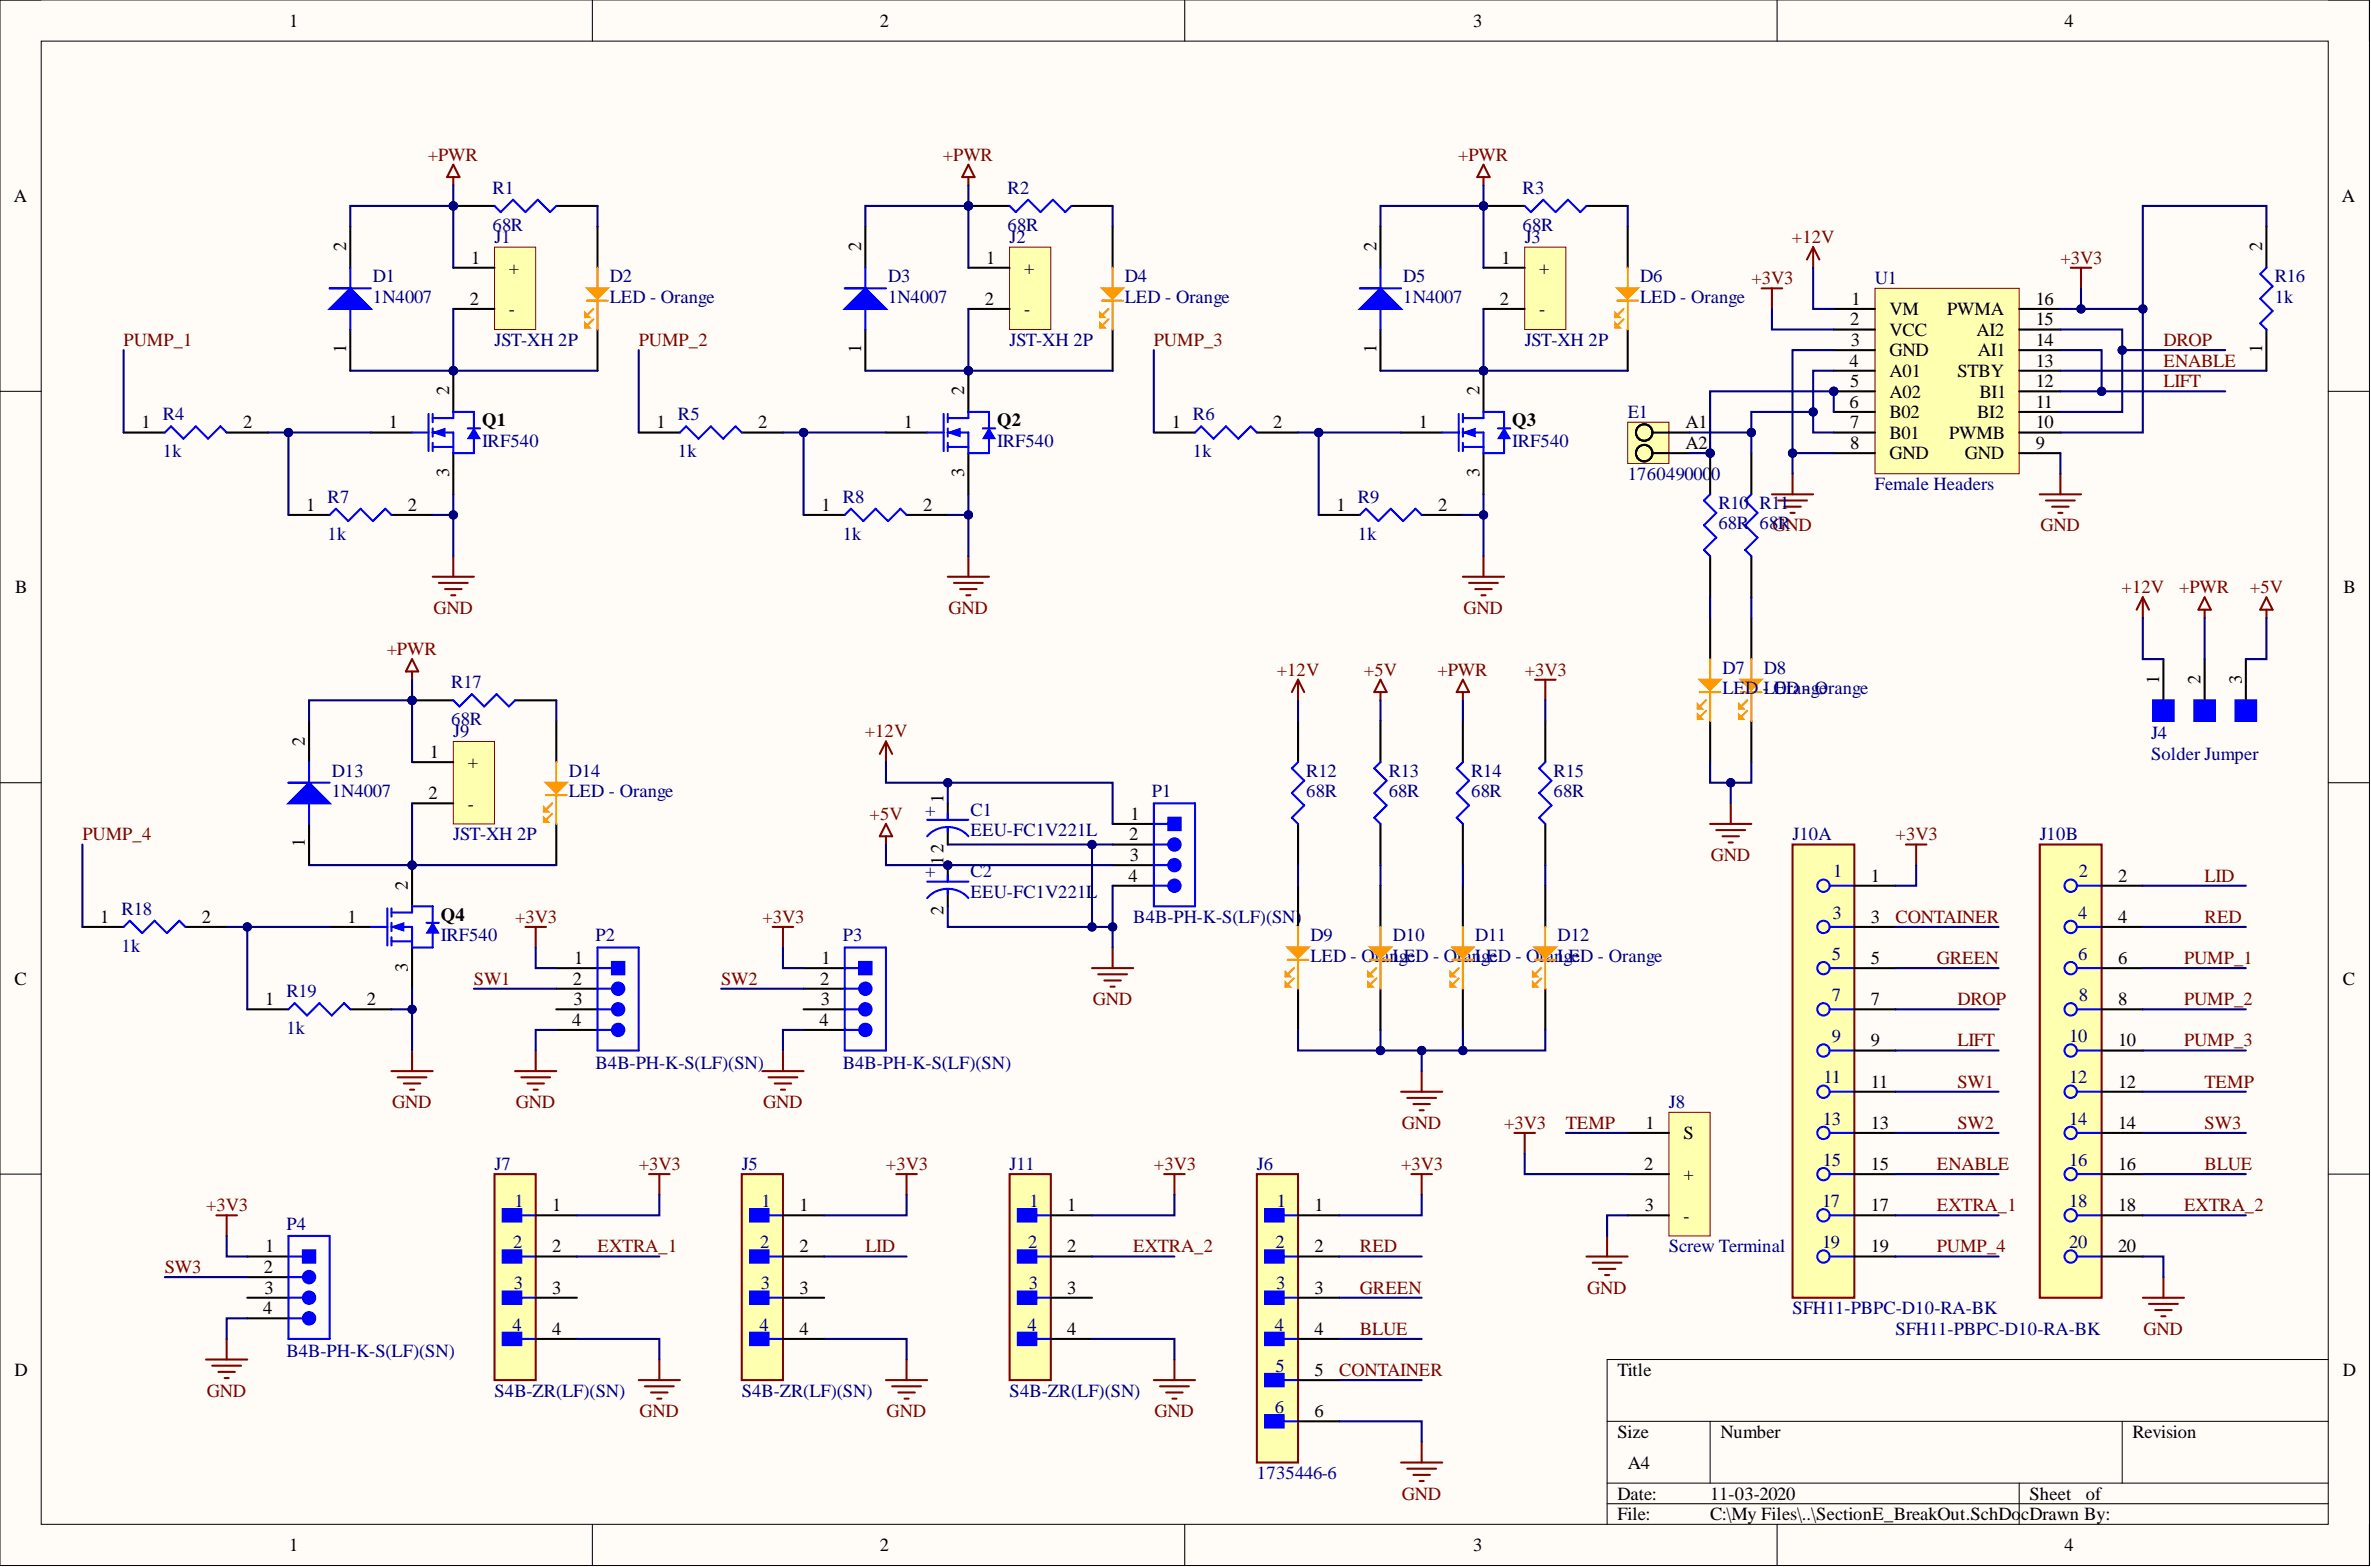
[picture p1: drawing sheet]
<svg xmlns="http://www.w3.org/2000/svg" width="292mm" height="193mm" viewBox="0 0 292 193" stroke-linecap="round" stroke-linejoin="round" font-family="sans-serif">
<defs><g id="words">
<g font-size="2.3">
<text x="35.6" y="3.3">1</text>
<text x="108.4" y="3.3">2</text>
<text x="181.5" y="3.3">3</text>
<text x="254.3" y="3.3">4</text>
<text x="1.7" y="24.9">A</text>
<text x="288.5" y="24.9">A</text>
<text x="42.6" y="30.9" transform="rotate(-90 42.6 30.9)">2</text>
<text x="58" y="32.5">1</text>
<text x="62.7" y="33.7">+</text>
<text x="106.1" y="30.9" transform="rotate(-90 106.1 30.9)">2</text>
<text x="121.5" y="32.5">1</text>
<text x="126.2" y="33.7">+</text>
<text x="169.6" y="30.9" transform="rotate(-90 169.6 30.9)">2</text>
<text x="185" y="32.5">1</text>
<text x="189.6" y="33.7">+</text>
<text x="278.7" y="30.9" transform="rotate(-90 278.7 30.9)">2</text>
<text x="57.9" y="37.5">2</text>
<text x="62.7" y="38.8">-</text>
<text x="121.3" y="37.5">2</text>
<text x="126.2" y="38.8">-</text>
<text x="184.8" y="37.5">2</text>
<text x="189.6" y="38.8">-</text>
<text x="227.9" y="40.1">2</text>
<text x="228.1" y="37.5">1</text>
<text x="232.8" y="38.8">VM</text>
<text x="232.8" y="41.3">VCC</text>
<text x="239.9" y="38.8">PWMA</text>
<text x="243.5" y="41.3">AI2</text>
<text x="250.8" y="40.1">15</text>
<text x="250.8" y="37.5">16</text>
<text x="42.6" y="43.5" transform="rotate(-90 42.6 43.5)">1</text>
<text x="106.1" y="43.5" transform="rotate(-90 106.1 43.5)">1</text>
<text x="169.6" y="43.5" transform="rotate(-90 169.6 43.5)">1</text>
<text x="227.9" y="45.1">4</text>
<text x="227.9" y="47.7">5</text>
<text x="228" y="42.6">3</text>
<text x="232.8" y="43.9">GND</text>
<text x="232.8" y="46.4">A01</text>
<text x="241.1" y="46.4">STBY</text>
<text x="243.7" y="43.9">AI1</text>
<text x="250.8" y="47.7">12</text>
<text x="250.8" y="45.1">13</text>
<text x="250.8" y="42.6">14</text>
<text x="278.7" y="43.5" transform="rotate(-90 278.7 43.5)">1</text>
<text x="17.4" y="52.8">1</text>
<text x="30" y="52.8">2</text>
<text x="47.9" y="52.8">1</text>
<text x="55.3" y="48.7" transform="rotate(-90 55.3 48.7)">2</text>
<text x="59.4" y="52.5">Q1</text>
<text x="80.9" y="52.8">1</text>
<text x="93.4" y="52.8">2</text>
<text x="111.3" y="52.8">1</text>
<text x="118.8" y="48.7" transform="rotate(-90 118.8 48.7)">2</text>
<text x="122.9" y="52.5">Q2</text>
<text x="144.3" y="52.8">1</text>
<text x="156.9" y="52.8">2</text>
<text x="174.8" y="52.8">1</text>
<text x="182.3" y="48.7" transform="rotate(-90 182.3 48.7)">2</text>
<text x="186.3" y="52.5">Q3</text>
<text x="207.6" y="52.8">A1</text>
<text x="227.9" y="50.2">6</text>
<text x="227.9" y="52.8">7</text>
<text x="232.8" y="49">A02</text>
<text x="232.8" y="51.5">B02</text>
<text x="243.6" y="51.5">BI2</text>
<text x="243.9" y="49">BI1</text>
<text x="250.8" y="52.8">10</text>
<text x="250.8" y="50.2">11</text>
<text x="55.3" y="58.8" transform="rotate(-90 55.3 58.8)">3</text>
<text x="118.8" y="58.8" transform="rotate(-90 118.8 58.8)">3</text>
<text x="182.3" y="58.8" transform="rotate(-90 182.3 58.8)">3</text>
<text x="207.6" y="55.3">A2</text>
<text x="227.9" y="55.3">8</text>
<text x="232.8" y="54">B01</text>
<text x="232.8" y="56.6">GND</text>
<text x="240.1" y="54">PWMB</text>
<text x="242.1" y="56.6">GND</text>
<text x="250.8" y="55.3">9</text>
<text x="37.7" y="62.9">1</text>
<text x="50.3" y="62.9">2</text>
<text x="101.2" y="62.9">1</text>
<text x="113.7" y="62.9">2</text>
<text x="164.7" y="62.9">1</text>
<text x="177.2" y="62.9">2</text>
<text x="1.9" y="73.1">B</text>
<text x="288.7" y="73.1">B</text>
<text x="266" y="84.2" transform="rotate(-90 266 84.2)">1</text>
<text x="271.1" y="84.2" transform="rotate(-90 271.1 84.2)">2</text>
<text x="276.2" y="84.2" transform="rotate(-90 276.2 84.2)">3</text>
<text x="37.6" y="91.8" transform="rotate(-90 37.6 91.8)">2</text>
<text x="53" y="93.3">1</text>
<text x="57.6" y="94.6">+</text>
<text x="52.8" y="98.4">2</text>
<text x="57.6" y="99.7">-</text>
<text x="116.3" y="98.9" transform="rotate(-90 116.3 98.9)">1</text>
<text x="139.3" y="101">1</text>
<text x="37.6" y="104.3" transform="rotate(-90 37.6 104.3)">1</text>
<text x="116.3" y="106.5" transform="rotate(-90 116.3 106.5)">12</text>
<text x="139.1" y="103.5">2</text>
<text x="139.2" y="106">3</text>
<text x="12.4" y="113.6">1</text>
<text x="24.9" y="113.6">2</text>
<text x="42.8" y="113.6">1</text>
<text x="50.3" y="109.6" transform="rotate(-90 50.3 109.6)">2</text>
<text x="54.3" y="113.4">Q4</text>
<text x="116.3" y="112.6" transform="rotate(-90 116.3 112.6)">2</text>
<text x="139" y="108.6">4</text>
<text x="230.5" y="108.6">1</text>
<text x="230.5" y="113.6">3</text>
<text x="260.9" y="108.6">2</text>
<text x="260.9" y="113.6">4</text>
<text x="50.3" y="119.6" transform="rotate(-90 50.3 119.6)">3</text>
<text x="70.7" y="118.7">1</text>
<text x="101.2" y="118.7">1</text>
<text x="230.5" y="118.7">5</text>
<text x="260.9" y="118.7">6</text>
<text x="1.8" y="121.3">C</text>
<text x="32.7" y="123.8">1</text>
<text x="45.2" y="123.8">2</text>
<text x="70.6" y="121.3">2</text>
<text x="70.7" y="123.8">3</text>
<text x="101" y="121.3">2</text>
<text x="101.1" y="123.8">3</text>
<text x="230.5" y="123.8">7</text>
<text x="260.9" y="123.8">8</text>
<text x="288.6" y="121.3">C</text>
<text x="70.5" y="126.3">4</text>
<text x="100.9" y="126.3">4</text>
<text x="230.5" y="128.9">9</text>
<text x="260.9" y="128.9">10</text>
<text x="230.5" y="133.9">11</text>
<text x="260.9" y="133.9">12</text>
<text x="202.7" y="139">1</text>
<text x="207.4" y="140.3">S</text>
<text x="230.5" y="139">13</text>
<text x="260.9" y="139">14</text>
<text x="68" y="149.2">1</text>
<text x="98.5" y="149.2">1</text>
<text x="131.5" y="149.2">1</text>
<text x="161.9" y="149.2">1</text>
<text x="202.6" y="144.1">2</text>
<text x="202.6" y="149.2">3</text>
<text x="207.4" y="145.3">+</text>
<text x="230.5" y="144.1">15</text>
<text x="230.5" y="149.2">17</text>
<text x="260.9" y="144.1">16</text>
<text x="260.9" y="149.2">18</text>
<text x="32.7" y="154.2">1</text>
<text x="68" y="154.2">2</text>
<text x="98.5" y="154.2">2</text>
<text x="131.5" y="154.2">2</text>
<text x="161.9" y="154.2">2</text>
<text x="207.4" y="150.4">-</text>
<text x="230.5" y="154.2">19</text>
<text x="260.9" y="154.2">20</text>
<text x="32.4" y="161.8">4</text>
<text x="32.5" y="156.8">2</text>
<text x="32.6" y="159.3">3</text>
<text x="68" y="159.3">3</text>
<text x="98.5" y="159.3">3</text>
<text x="131.5" y="159.3">3</text>
<text x="161.9" y="159.3">3</text>
<text x="68" y="164.4">4</text>
<text x="98.5" y="164.4">4</text>
<text x="131.5" y="164.4">4</text>
<text x="161.9" y="164.4">4</text>
<text x="1.8" y="169.4">D</text>
<text x="161.9" y="169.4">5</text>
<text x="199.3" y="169.4">Title</text>
<text x="288.6" y="169.4">D</text>
<text x="161.9" y="174.5">6</text>
<text x="199.3" y="177.1">Size</text>
<text x="212" y="177.1">Number</text>
<text x="262.7" y="177.1">Revision</text>
<text x="199.3" y="184.7">Date:</text>
<text x="200.5" y="180.9">A4</text>
<text x="210.7" y="184.7">11-03-2020</text>
<text x="250" y="184.7">Sheet</text>
<text x="257" y="184.7">of</text>
<text x="35.6" y="191">1</text>
<text x="108.4" y="191">2</text>
<text x="181.5" y="191">3</text>
<text x="199.3" y="187.2">File:</text>
<text x="210.7" y="187.2">C:\My Files\..\SectionE_BreakOut.SchDo</text>
<text x="249" y="187.2">cDrawn By:</text>
<text x="254.3" y="191">4</text>
</g>
<g font-size="2.3" fill="#800000">
<text x="52.7" y="19.8">+PWR</text>
<text x="116.2" y="19.8">+PWR</text>
<text x="179.6" y="19.8">+PWR</text>
<text x="220.8" y="29.9">+12V</text>
<text x="215.8" y="35">+3V3</text>
<text x="253.8" y="32.5">+3V3</text>
<text x="15.2" y="42.6">PUMP_1</text>
<text x="78.7" y="42.6">PUMP_2</text>
<text x="142.1" y="42.6">PUMP_3</text>
<text x="266.5" y="42.6">DROP</text>
<text x="266.5" y="47.7">LIFT</text>
<text x="266.5" y="45.1">ENABLE</text>
<text x="251.4" y="65.4">GND</text>
<text x="53.4" y="75.6">GND</text>
<text x="116.8" y="75.6">GND</text>
<text x="180.3" y="75.6">GND</text>
<text x="261.4" y="73.1">+12V</text>
<text x="268.5" y="73.1">+PWR</text>
<text x="277.2" y="73.1">+5V</text>
<text x="47.6" y="80.7">+PWR</text>
<text x="157.3" y="83.2">+12V</text>
<text x="168" y="83.2">+5V</text>
<text x="177.1" y="83.2">+PWR</text>
<text x="187.8" y="83.2">+3V3</text>
<text x="106.5" y="90.8">+12V</text>
<text x="107.1" y="101">+5V</text>
<text x="10.2" y="103.5">PUMP_4</text>
<text x="210.8" y="106">GND</text>
<text x="233.5" y="103.5">+3V3</text>
<text x="63.5" y="113.6">+3V3</text>
<text x="93.9" y="113.6">+3V3</text>
<text x="233.5" y="113.6">CONTAINER</text>
<text x="271.6" y="108.6">LID</text>
<text x="271.6" y="113.6">RED</text>
<text x="238.6" y="118.7">GREEN</text>
<text x="269.1" y="118.7">PUMP_1</text>
<text x="58.4" y="121.3">SW1</text>
<text x="88.8" y="121.3">SW2</text>
<text x="134.6" y="123.8">GND</text>
<text x="241.1" y="123.8">DROP</text>
<text x="269.1" y="123.8">PUMP_2</text>
<text x="241.1" y="128.9">LIFT</text>
<text x="269.1" y="128.9">PUMP_3</text>
<text x="48.3" y="136.5">GND</text>
<text x="63.5" y="136.5">GND</text>
<text x="94" y="136.5">GND</text>
<text x="241.1" y="133.9">SW1</text>
<text x="271.6" y="133.9">TEMP</text>
<text x="172.7" y="139">GND</text>
<text x="185.3" y="139">+3V3</text>
<text x="192.9" y="139">TEMP</text>
<text x="241.1" y="139">SW2</text>
<text x="271.6" y="139">SW3</text>
<text x="25.4" y="149.2">+3V3</text>
<text x="78.7" y="144.1">+3V3</text>
<text x="109.1" y="144.1">+3V3</text>
<text x="142.1" y="144.1">+3V3</text>
<text x="172.6" y="144.1">+3V3</text>
<text x="238.6" y="149.2">EXTRA_1</text>
<text x="238.6" y="144.1">ENABLE</text>
<text x="269.1" y="149.2">EXTRA_2</text>
<text x="271.6" y="144.1">BLUE</text>
<text x="73.6" y="154.2">EXTRA_1</text>
<text x="106.6" y="154.2">LID</text>
<text x="139.6" y="154.2">EXTRA_2</text>
<text x="167.5" y="154.2">RED</text>
<text x="238.6" y="154.2">PUMP_4</text>
<text x="20.3" y="156.8">SW3</text>
<text x="167.5" y="159.3">GREEN</text>
<text x="195.5" y="159.3">GND</text>
<text x="167.5" y="164.4">BLUE</text>
<text x="264.1" y="164.4">GND</text>
<text x="25.5" y="172">GND</text>
<text x="165" y="169.4">CONTAINER</text>
<text x="78.8" y="174.5">GND</text>
<text x="109.2" y="174.5">GND</text>
<text x="142.2" y="174.5">GND</text>
<text x="172.7" y="184.7">GND</text>
</g>
<g font-size="2.3" fill="#000080">
<text x="60.7" y="23.8">R1</text>
<text x="124.1" y="23.8">R2</text>
<text x="187.6" y="23.8">R3</text>
<text x="60.7" y="28.4">68R</text>
<text x="60.9" y="29.9">J1</text>
<text x="124.1" y="28.4">68R</text>
<text x="124.4" y="29.9">J2</text>
<text x="187.6" y="28.4">68R</text>
<text x="187.8" y="29.9">J3</text>
<text x="45.9" y="34.7">D1</text>
<text x="75.1" y="34.7">D2</text>
<text x="109.4" y="34.7">D3</text>
<text x="138.6" y="34.7">D4</text>
<text x="172.9" y="34.7">D5</text>
<text x="202.1" y="34.7">D6</text>
<text x="231" y="35">U1</text>
<text x="280.2" y="34.7">R16</text>
<text x="45.9" y="37.3">1N4007</text>
<text x="75.1" y="37.3">LED - Orange</text>
<text x="109.4" y="37.3">1N4007</text>
<text x="138.6" y="37.3">LED - Orange</text>
<text x="172.9" y="37.3">1N4007</text>
<text x="202.1" y="37.3">LED - Orange</text>
<text x="280.2" y="37.3">1k</text>
<text x="60.9" y="42.6">JST-XH 2P</text>
<text x="124.4" y="42.6">JST-XH 2P</text>
<text x="187.8" y="42.6">JST-XH 2P</text>
<text x="20.1" y="51.7">R4</text>
<text x="83.5" y="51.7">R5</text>
<text x="147" y="51.7">R6</text>
<text x="200.5" y="51.5">E1</text>
<text x="20.1" y="56.3">1k</text>
<text x="59.4" y="55">IRF540</text>
<text x="83.5" y="56.3">1k</text>
<text x="122.9" y="55">IRF540</text>
<text x="147" y="56.3">1k</text>
<text x="186.3" y="55">IRF540</text>
<text x="200.5" y="59.1">176049000</text>
<text x="210.8" y="59.1">0</text>
<text x="40.4" y="61.9">R7</text>
<text x="103.8" y="61.9">R8</text>
<text x="167.3" y="61.9">R9</text>
<text x="211.7" y="62.7">R10 R11</text>
<text x="211.7" y="65.2">68R 68GRND</text>
<text x="231" y="60.4">Female Headers</text>
<text x="40.4" y="66.5">1k</text>
<text x="103.8" y="66.5">1k</text>
<text x="167.3" y="66.5">1k</text>
<text x="212.2" y="82.9">D7</text>
<text x="217.3" y="82.9">D8</text>
<text x="55.6" y="84.7">R17</text>
<text x="55.6" y="89.3">68R</text>
<text x="212.2" y="85.5">LED - Orange</text>
<text x="217.3" y="85.5">LED - Orange</text>
<text x="40.9" y="95.6">D13</text>
<text x="55.8" y="90.8">J9</text>
<text x="70.1" y="95.6">D14</text>
<text x="160.9" y="95.6">R12</text>
<text x="171.1" y="95.6">R13</text>
<text x="181.2" y="95.6">R14</text>
<text x="191.4" y="95.6">R15</text>
<text x="265" y="91.1">J4</text>
<text x="265" y="93.6">Solder Jumper</text>
<text x="40.9" y="98.2">1N4007</text>
<text x="70.1" y="98.2">LED - Orange</text>
<text x="114" y="100.4">+</text>
<text x="119.6" y="100.4">C1</text>
<text x="141.9" y="98.2">P1</text>
<text x="160.9" y="98.2">68R</text>
<text x="171.1" y="98.2">68R</text>
<text x="181.2" y="98.2">68R</text>
<text x="191.4" y="98.2">68R</text>
<text x="55.8" y="103.5">JST-XH 2P</text>
<text x="119.6" y="103">EEU-FC1V221L</text>
<text x="220.8" y="103.5">J10A</text>
<text x="251.3" y="103.5">J10B</text>
<text x="15" y="112.6">R18</text>
<text x="114" y="108.1">+</text>
<text x="119.6" y="108.1">C2</text>
<text x="119.6" y="110.6">EEU-FC1V221L</text>
<text x="139.6" y="113.6">B4B-PH-K-S(LF)(SN)</text>
<text x="225.7" y="113.1">3</text>
<text x="225.8" y="108.1">1</text>
<text x="256" y="113.1">4</text>
<text x="256.1" y="108.1">2</text>
<text x="15" y="117.2">1k</text>
<text x="54.3" y="115.9">IRF540</text>
<text x="73.4" y="115.9">P2</text>
<text x="103.8" y="115.9">P3</text>
<text x="161.4" y="115.9">D9</text>
<text x="161.4" y="118.5">LED - OranLgEeD - OranLgEeD - OranLgEeD - Orange</text>
<text x="171.6" y="115.9">D10</text>
<text x="181.7" y="115.9">D11</text>
<text x="191.9" y="115.9">D12</text>
<text x="225.7" y="118.2">5</text>
<text x="256" y="118.2">6</text>
<text x="35.3" y="122.8">R19</text>
<text x="225.7" y="123.3">7</text>
<text x="256.1" y="123.3">8</text>
<text x="35.3" y="127.3">1k</text>
<text x="73.4" y="131.7">B4B-PH-K-S(LF)(SN)</text>
<text x="103.8" y="131.7">B4B-PH-K-S(LF)(SN)</text>
<text x="225.7" y="128.4">9</text>
<text x="254.9" y="128.4">10</text>
<text x="205.6" y="136.5">J8</text>
<text x="224.6" y="133.4">11</text>
<text x="254.9" y="133.4">12</text>
<text x="224.6" y="138.5">13</text>
<text x="224.6" y="143.6">15</text>
<text x="254.9" y="138.5">14</text>
<text x="254.9" y="143.6">16</text>
<text x="60.9" y="144.1">J7</text>
<text x="63.4" y="148.6">1</text>
<text x="91.4" y="144.1">J5</text>
<text x="93.8" y="148.6">1</text>
<text x="124.4" y="144.1">J11</text>
<text x="126.8" y="148.6">1</text>
<text x="154.8" y="144.1">J6</text>
<text x="157.3" y="148.6">1</text>
<text x="224.5" y="148.6">17</text>
<text x="254.9" y="148.6">18</text>
<text x="35.3" y="151.4">P4</text>
<text x="63.2" y="153.7">2</text>
<text x="93.7" y="153.7">2</text>
<text x="126.7" y="153.7">2</text>
<text x="157.1" y="153.7">2</text>
<text x="205.6" y="154.2">Screw Terminal</text>
<text x="224.5" y="153.7">19</text>
<text x="254.9" y="153.7">20</text>
<text x="63.3" y="158.8">3</text>
<text x="93.7" y="158.8">3</text>
<text x="126.7" y="158.8">3</text>
<text x="157.2" y="158.8">3</text>
<text x="220.8" y="161.8">SFH11-PBPC-D10-RA-BK</text>
<text x="35.3" y="167.2">B4B-PH-K-S(LF)(SN)</text>
<text x="63.1" y="163.9">4</text>
<text x="93.6" y="163.9">4</text>
<text x="126.6" y="163.9">4</text>
<text x="157" y="163.9">4</text>
<text x="233.5" y="164.4">SFH11-PBPC-D10-RA-BK</text>
<text x="60.9" y="172">S4B-ZR(LF)(SN)</text>
<text x="91.4" y="172">S4B-ZR(LF)(SN)</text>
<text x="124.4" y="172">S4B-ZR(LF)(SN)</text>
<text x="157.1" y="168.9">5</text>
<text x="157" y="174">6</text>
<text x="154.8" y="182.1">1735446-6</text>
</g>
</g></defs>
<path d="M0 0h291.9v192.8h-291.9z" fill-rule="evenodd" fill="#fffcf8"/>
<path d="M0 0h291.9v192.8h-291.9z" fill="none" stroke="#000" stroke-width=".12"/>
<path d="M5.1 5.1h281.7v182.6h-281.7z" fill-rule="evenodd" fill="#fffcf8"/>
<g fill="none" stroke="#000" stroke-width=".12">
<path d="M0 0h5.1M73 0v5.1M146 0v5.1M218.9 0v5.1M286.8 0h5.1v5.1M5.1 5.1h281.7v182.6h-281.7zM0 48.2h5.1M286.8 48.2h5.1M0 96.4h5.1M286.8 96.4h5.1M0 144.6h5.1M286.8 144.6h5.1"/>
<path d="M198 175h88.8M210.7 175v7.6M261.4 175v7.6M286.8 167.4h-88.8v20.3M73 187.7v5.1M146 187.7v5.1M198 182.6h88.8M198 185.2h88.8M218.9 187.7v5.1M248.8 182.6v5.1M291.9 187.7v5.1"/>
</g>
<circle cx="55.8" cy="45.7" r=".51" fill="#000080"/>
<circle cx="55.8" cy="45.7" r=".51" fill="none" stroke="#000080" stroke-width=".12"/>
<path d="M55.8 45.7v5" fill="none" stroke="#000" stroke-width=".25"/>
<circle cx="55.8" cy="45.7" r=".51" fill="#000080"/>
<circle cx="55.8" cy="45.7" r=".51" fill="none" stroke="#000080" stroke-width=".12"/>
<path d="M45.7 53.3h5.1M55.8 55.8v5.1" fill="none" stroke="#000" stroke-width=".25"/>
<path d="M50.8 53.3h2M52.8 51v4.5M53.3 51.5h2.5M53.3 53.3h2.5v2.5M53.3 55h2.5M53.3 51v1M53.3 52.8v1M53.3 54.5v1" fill="none" stroke="#00f" stroke-width=".25"/>
<path d="M53.3 53.3l1.5-.5v1z" fill="#00f"/>
<path d="M53.3 53.3l1.5-.5v1z" fill="none" stroke="#00f" stroke-width=".12"/>
<path d="M55.8 51.5v-.8h2.6v2.1M58.4 54v1.8h-2.6" fill="none" stroke="#00f" stroke-width=".25"/>
<path d="M58.4 52.8l.7 1.2h-1.5z" fill="#00f"/>
<path d="M58.4 52.8l.7 1.2h-1.5z" fill="none" stroke="#00f" stroke-width=".12"/>
<path d="M57.6 52.8h1.5" fill="none" stroke="#00f" stroke-width=".25"/>
<path d="M53.3 71h5.1M54.1 71.8h3.5M54.8 72.5h2.1M55.6 73.3h.5M55.8 68.5v2.5" fill="none" stroke="#800000" stroke-width=".25"/>
<path d="M60.9 30.4h5.1v10.2h-5.1z" fill-rule="evenodd" fill="#ffffb0"/>
<path d="M60.9 30.4h5.1v10.2h-5.1z" fill="none" stroke="#800000" stroke-width=".12"/>
<path d="M43.2 27.9v5.1M55.8 33h5.1M55.8 38h5.1M43.2 40.6v5.1" fill="none" stroke="#000" stroke-width=".25"/>
<path d="M40.6 35.5h5.1M43.2 33v2.5M43.2 38v2.6" fill="none" stroke="#00f" stroke-width=".25"/>
<path d="M40.6 38l2.6-2.5 2.5 2.5z" fill-rule="evenodd" fill="#00f"/>
<path d="M40.6 38l2.6-2.5 2.5 2.5zM20.3 53.3l.8-.8 1.5 1.5 1.5-1.5 1.5 1.5 1.6-1.5 .7 .8M40.6 63.4l.8-.7 1.5 1.5 1.5-1.5 1.5 1.5 1.6-1.5 .7 .7" fill="none" stroke="#00f" stroke-width=".25"/>
<path d="M15.2 53.3h5.1M27.9 53.3h5.1M35.5 63.4h5.1M48.2 63.4h5.1" fill="none" stroke="#000" stroke-width=".25"/>
<circle cx="119.3" cy="45.7" r=".51" fill="#000080"/>
<circle cx="119.3" cy="45.7" r=".51" fill="none" stroke="#000080" stroke-width=".12"/>
<path d="M119.3 45.7v5" fill="none" stroke="#000" stroke-width=".25"/>
<circle cx="119.3" cy="45.7" r=".51" fill="#000080"/>
<circle cx="119.3" cy="45.7" r=".51" fill="none" stroke="#000080" stroke-width=".12"/>
<path d="M109.1 53.3h5.1M119.3 55.8v5.1" fill="none" stroke="#000" stroke-width=".25"/>
<path d="M114.2 53.3h2.1M116.3 51v4.5M116.8 51.5h2.5M116.8 53.3h2.5v2.5M116.8 55h2.5M116.8 51v1M116.8 52.8v1M116.8 54.5v1" fill="none" stroke="#00f" stroke-width=".25"/>
<path d="M116.8 53.3l1.5-.5v1z" fill="#00f"/>
<path d="M116.8 53.3l1.5-.5v1z" fill="none" stroke="#00f" stroke-width=".12"/>
<path d="M119.3 51.5v-.8h2.5v2.1M121.8 54v1.8h-2.5" fill="none" stroke="#00f" stroke-width=".25"/>
<path d="M121.8 52.8l.8 1.2h-1.5z" fill="#00f"/>
<path d="M121.8 52.8l.8 1.2h-1.5z" fill="none" stroke="#00f" stroke-width=".12"/>
<path d="M121.1 52.8h1.5" fill="none" stroke="#00f" stroke-width=".25"/>
<path d="M116.8 71h5M117.5 71.8h3.6M118.3 72.5h2M119 73.3h.6M119.3 68.5v2.5" fill="none" stroke="#800000" stroke-width=".25"/>
<path d="M124.4 30.4h5.1v10.2h-5.1z" fill-rule="evenodd" fill="#ffffb0"/>
<path d="M124.4 30.4h5.1v10.2h-5.1z" fill="none" stroke="#800000" stroke-width=".12"/>
<path d="M106.6 27.9v5.1M119.3 33h5.1M119.3 38h5.1M106.6 40.6v5.1" fill="none" stroke="#000" stroke-width=".25"/>
<path d="M104.1 35.5h5M106.6 33v2.5M106.6 38v2.6" fill="none" stroke="#00f" stroke-width=".25"/>
<path d="M104.1 38l2.5-2.5 2.5 2.5z" fill-rule="evenodd" fill="#00f"/>
<path d="M104.1 38l2.5-2.5 2.5 2.5zM83.8 53.3l.7-.8 1.5 1.5 1.6-1.5 1.5 1.5 1.5-1.5 .8 .8M104.1 63.4l.7-.7 1.6 1.5 1.5-1.5 1.5 1.5 1.5-1.5 .8 .7" fill="none" stroke="#00f" stroke-width=".25"/>
<path d="M78.7 53.3h5.1M91.4 53.3h5.1M99 63.4h5.1M111.7 63.4h5.1" fill="none" stroke="#000" stroke-width=".25"/>
<circle cx="182.8" cy="45.7" r=".51" fill="#000080"/>
<circle cx="182.8" cy="45.7" r=".51" fill="none" stroke="#000080" stroke-width=".12"/>
<path d="M182.8 45.7v5" fill="none" stroke="#000" stroke-width=".25"/>
<circle cx="182.8" cy="45.7" r=".51" fill="#000080"/>
<circle cx="182.8" cy="45.7" r=".51" fill="none" stroke="#000080" stroke-width=".12"/>
<path d="M172.6 53.3h5.1M182.8 55.8v5.1" fill="none" stroke="#000" stroke-width=".25"/>
<path d="M177.7 53.3h2M179.7 51v4.5M180.2 51.5h2.6M180.2 53.3h2.6v2.5M180.2 55h2.6M180.2 51v1M180.2 52.8v1M180.2 54.5v1" fill="none" stroke="#00f" stroke-width=".25"/>
<path d="M180.2 53.3l1.5-.5v1z" fill="#00f"/>
<path d="M180.2 53.3l1.5-.5v1z" fill="none" stroke="#00f" stroke-width=".12"/>
<path d="M182.8 51.5v-.8h2.5v2.1M185.3 54v1.8h-2.5" fill="none" stroke="#00f" stroke-width=".25"/>
<path d="M185.3 52.8l.8 1.2h-1.6z" fill="#00f"/>
<path d="M185.3 52.8l.8 1.2h-1.6z" fill="none" stroke="#00f" stroke-width=".12"/>
<path d="M184.5 52.8h1.6" fill="none" stroke="#00f" stroke-width=".25"/>
<path d="M180.2 71h5.1M181 71.8h3.5M181.7 72.5h2.1M182.5 73.3h.5M182.8 68.5v2.5" fill="none" stroke="#800000" stroke-width=".25"/>
<path d="M187.8 30.4h5.1v10.2h-5.1z" fill-rule="evenodd" fill="#ffffb0"/>
<path d="M187.8 30.4h5.1v10.2h-5.1z" fill="none" stroke="#800000" stroke-width=".12"/>
<path d="M170.1 27.9v5.1M182.8 33h5M182.8 38h5M170.1 40.6v5.1" fill="none" stroke="#000" stroke-width=".25"/>
<path d="M167.5 35.5h5.1M170.1 33v2.5M170.1 38v2.6" fill="none" stroke="#00f" stroke-width=".25"/>
<path d="M167.5 38l2.6-2.5 2.5 2.5z" fill-rule="evenodd" fill="#00f"/>
<path d="M167.5 38l2.6-2.5 2.5 2.5zM147.2 53.3l.8-.8 1.5 1.5 1.5-1.5 1.6 1.5 1.5-1.5 .7 .8M167.5 63.4l.8-.7 1.5 1.5 1.5-1.5 1.6 1.5 1.5-1.5 .7 .7" fill="none" stroke="#00f" stroke-width=".25"/>
<path d="M142.1 53.3h5.1M154.8 53.3h5.1M162.5 63.4h5M175.1 63.4h5.1" fill="none" stroke="#000" stroke-width=".25"/>
<circle cx="225.9" cy="48.2" r=".51" fill="#000080"/>
<circle cx="225.9" cy="48.2" r=".51" fill="none" stroke="#000080" stroke-width=".12"/>
<path d="M231 35.5h17.8v22.8h-17.8z" fill-rule="evenodd" fill="#ffffb0"/>
<path d="M231 35.5h17.8v22.8h-17.8z" fill="none" stroke="#800000" stroke-width=".12"/>
<path d="M225.9 38h5.1M225.9 40.6h5.1M225.9 43.1h5.1M225.9 45.7h5.1M225.9 48.2h5.1" fill="none" stroke="#000" stroke-width=".25"/>
<circle cx="225.9" cy="48.2" r=".51" fill="#000080"/>
<circle cx="225.9" cy="48.2" r=".51" fill="none" stroke="#000080" stroke-width=".12"/>
<g fill="none" stroke="#000" stroke-width=".25">
<path d="M248.8 38h5M225.9 50.7h5.1M225.9 53.3h5.1M225.9 55.8h5.1M248.8 50.7h5M248.8 53.3h5M248.8 55.8h5M248.8 48.2h5M248.8 45.7h5M248.8 43.1h5M248.8 40.6h5M99 119.2h5.1"/>
<path d="M99 121.8h5.1M99 124.3h5.1"/>
</g>
<g fill="none" stroke="#800000" stroke-width=".25">
<path d="M217 35.5h2.6M218.3 35.5v2.5M223.4 30.4l-.8 1.6M223.4 30.4l.7 1.6M223.4 30.4v2.6M255.1 33h2.5M256.4 33v2.5M220.8 58.3v2.6M253.8 58.3v2.6M218.3 60.9h5.1M219.1 61.6h3.5M219.8 62.4h2.1"/>
<path d="M220.6 63.2h.5M251.3 60.9h5.1M252.1 61.6h3.5M252.8 62.4h2M253.6 63.2h.5"/>
</g>
<path d="M104.1 124.3h1.7" fill="none" stroke="#00f" stroke-width=".25"/>
<circle cx="106.6" cy="124.3" r=".76" fill="#00f"/>
<g fill="none" stroke="#00f" stroke-width=".25">
<path d="M104.1 121.8h1.7"/>
<circle cx="106.6" cy="124.3" r=".76"/>
</g>
<circle cx="106.6" cy="121.8" r=".76" fill="#00f"/>
<g fill="none" stroke="#00f" stroke-width=".25">
<path d="M104.1 119.2h1.7M104.1 126.8h1.7"/>
<circle cx="106.6" cy="121.8" r=".76"/>
</g>
<path d="M99 126.8h5.1" fill="none" stroke="#000" stroke-width=".25"/>
<circle cx="106.6" cy="126.8" r=".76" fill="#00f"/>
<circle cx="106.6" cy="126.8" r=".76" fill="none" stroke="#00f" stroke-width=".25"/>
<path d="M105.8 118.5h1.6v1.5h-1.6z" fill-rule="evenodd" fill="#00f"/>
<path d="M104.1 116.7h5v12.7h-5zM105.8 118.5h1.6v1.5h-1.6zM73.6 124.3h1.8" fill="none" stroke="#00f" stroke-width=".25"/>
<path d="M68.5 119.2h5.1M68.5 121.8h5.1M68.5 124.3h5.1" fill="none" stroke="#000" stroke-width=".25"/>
<circle cx="76.2" cy="124.3" r=".76" fill="#00f"/>
<g fill="none" stroke="#00f" stroke-width=".25">
<path d="M73.6 121.8h1.8"/>
<circle cx="76.2" cy="124.3" r=".76"/>
</g>
<circle cx="76.2" cy="121.8" r=".76" fill="#00f"/>
<g fill="none" stroke="#00f" stroke-width=".25">
<path d="M73.6 119.2h1.8M73.6 126.8h1.8"/>
<circle cx="76.2" cy="121.8" r=".76"/>
</g>
<path d="M68.5 126.8h5.1" fill="none" stroke="#000" stroke-width=".25"/>
<circle cx="76.2" cy="126.8" r=".76" fill="#00f"/>
<circle cx="76.2" cy="126.8" r=".76" fill="none" stroke="#00f" stroke-width=".25"/>
<path d="M75.4 118.5h1.5v1.5h-1.5z" fill-rule="evenodd" fill="#00f"/>
<path d="M73.6 116.7h5.1v12.7h-5.1zM75.4 118.5h1.5v1.5h-1.5z" fill="none" stroke="#00f" stroke-width=".25"/>
<g fill="none" stroke="#800000" stroke-width=".25">
<path d="M64.7 114.1h2.6M66 114.1v2.6M95.2 114.1h2.5M96.5 114.1v2.6M63.5 131.9h5M64.2 132.7h3.6M65 133.4h2M65.7 134.2h.6M66 129.4v2.5M93.9 131.9h5.1M94.7 132.7h3.5M95.4 133.4h2.1"/>
<path d="M96.2 134.2h.5M96.5 129.4v2.5M110.4 144.6h2.6M111.7 144.6v2.5M109.1 170h5.1M109.9 170.7h3.6M110.7 171.5h2M111.4 172.2h.5M111.7 167.4v2.6"/>
</g>
<path d="M154.8 144.6h5.1v35.5h-5.1z" fill-rule="evenodd" fill="#ffffb0"/>
<path d="M154.8 144.6h5.1v35.5h-5.1z" fill="none" stroke="#800000" stroke-width=".25"/>
<path d="M155.9 148.9h2.2v1.5h-2.2z" fill-rule="evenodd" fill="#00f"/>
<path d="M155.9 148.9h2.2v1.5h-2.2zM158.1 149.7h1.8" fill="none" stroke="#00f" stroke-width=".25"/>
<path d="M155.9 154h2.2v1.5h-2.2z" fill-rule="evenodd" fill="#00f"/>
<path d="M155.9 154h2.2v1.5h-2.2zM158.1 154.7h1.8" fill="none" stroke="#00f" stroke-width=".25"/>
<path d="M155.9 159h2.2v1.6h-2.2z" fill-rule="evenodd" fill="#00f"/>
<path d="M155.9 159h2.2v1.6h-2.2zM158.1 159.8h1.8" fill="none" stroke="#00f" stroke-width=".25"/>
<path d="M155.9 164.1h2.2v1.5h-2.2z" fill-rule="evenodd" fill="#00f"/>
<path d="M155.9 164.1h2.2v1.5h-2.2zM158.1 164.9h1.8" fill="none" stroke="#00f" stroke-width=".25"/>
<path d="M155.9 169.2h2.2v1.5h-2.2z" fill-rule="evenodd" fill="#00f"/>
<path d="M155.9 169.2h2.2v1.5h-2.2zM158.1 170h1.8" fill="none" stroke="#00f" stroke-width=".25"/>
<path d="M155.9 174.3h2.2v1.5h-2.2z" fill-rule="evenodd" fill="#00f"/>
<path d="M155.9 174.3h2.2v1.5h-2.2zM158.1 175h1.8" fill="none" stroke="#00f" stroke-width=".25"/>
<path d="M159.9 149.7h5.1M159.9 154.7h5.1M159.9 159.8h5.1M159.9 164.9h5.1M159.9 170h5.1M159.9 175h5.1" fill="none" stroke="#000" stroke-width=".25"/>
<path d="M91.4 144.6h5.1v25.4h-5.1z" fill-rule="evenodd" fill="#ffffb0"/>
<path d="M91.4 144.6h5.1v25.4h-5.1z" fill="none" stroke="#800000" stroke-width=".25"/>
<path d="M92.4 148.9h2.3v1.5h-2.3z" fill-rule="evenodd" fill="#00f"/>
<path d="M92.4 148.9h2.3v1.5h-2.3zM94.7 149.7h1.8" fill="none" stroke="#00f" stroke-width=".25"/>
<path d="M92.4 154h2.3v1.5h-2.3z" fill-rule="evenodd" fill="#00f"/>
<path d="M92.4 154h2.3v1.5h-2.3zM94.7 154.7h1.8" fill="none" stroke="#00f" stroke-width=".25"/>
<path d="M92.4 159h2.3v1.6h-2.3z" fill-rule="evenodd" fill="#00f"/>
<path d="M92.4 159h2.3v1.6h-2.3zM94.7 159.8h1.8" fill="none" stroke="#00f" stroke-width=".25"/>
<path d="M92.4 164.1h2.3v1.5h-2.3z" fill-rule="evenodd" fill="#00f"/>
<path d="M92.4 164.1h2.3v1.5h-2.3zM94.7 164.9h1.8" fill="none" stroke="#00f" stroke-width=".25"/>
<path d="M96.5 149.7h5M96.5 154.7h5M96.5 159.8h5M96.5 164.9h5" fill="none" stroke="#000" stroke-width=".25"/>
<g fill="none" stroke="#800000" stroke-width=".25">
<path d="M55.8 20.3l.8 1.5h-1.5zM55.8 21.8v1M119.3 20.3l.8 1.5h-1.6zM119.3 21.8v1M182.8 20.3l.7 1.5h-1.5zM182.8 21.8v1M186.6 139.5h2.5M187.8 139.5v2.6M173.9 144.6h2.5M175.1 144.6v2.5M195.5 154.7h5M196.2 155.5h3.6"/>
<path d="M197 156.3h2M197.7 157h.5M198 152.2v2.5M175.1 177.6v2.5M172.6 180.1h5.1M173.4 180.9h3.5M174.1 181.6h2.1M174.9 182.4h.5"/>
</g>
<path d="M200.5 52h5.1v5.1h-5.1z" fill-rule="evenodd" fill="#ffffb0"/>
<path d="M200.5 52h5.1v5.1h-5.1z" fill="none" stroke="#800000" stroke-width=".12"/>
<g fill="none" stroke="#000" stroke-width=".25">
<path d="M203.6 53.3h4.5M203.6 55.8h4.5M116.8 98.9v2.1M116.8 102v2M137.1 101.5h5M137.1 104h5M137.1 106.5h5"/>
<circle cx="202.6" cy="55.8" r="1.02"/>
<circle cx="202.6" cy="53.3" r="1.02"/>
</g>
<path d="M114.2 103a3.4 3.4 0 0 1 5.1 0M114.2 101h5.1M116.8 100.2v.8M116.8 102v.5M142.1 106.5h1.8" fill="none" stroke="#00f" stroke-width=".25"/>
<circle cx="144.7" cy="106.5" r=".76" fill="#00f"/>
<g fill="none" stroke="#00f" stroke-width=".25">
<path d="M142.1 104h1.8"/>
<circle cx="144.7" cy="106.5" r=".76"/>
</g>
<circle cx="144.7" cy="104" r=".76" fill="#00f"/>
<g fill="none" stroke="#00f" stroke-width=".25">
<path d="M142.1 101.5h1.8M142.1 109.1h1.8"/>
<circle cx="144.7" cy="104" r=".76"/>
</g>
<path d="M137.1 109.1h5" fill="none" stroke="#000" stroke-width=".25"/>
<circle cx="144.7" cy="109.1" r=".76" fill="#00f"/>
<circle cx="144.7" cy="109.1" r=".76" fill="none" stroke="#00f" stroke-width=".25"/>
<path d="M143.9 100.7h1.5v1.5h-1.5z" fill-rule="evenodd" fill="#00f"/>
<path d="M142.1 98.9h5.1v12.7h-5.1zM143.9 100.7h1.5v1.5h-1.5z" fill="none" stroke="#00f" stroke-width=".25"/>
<circle cx="116.8" cy="106.5" r=".51" fill="#000080"/>
<circle cx="116.8" cy="106.5" r=".51" fill="none" stroke="#000080" stroke-width=".12"/>
<path d="M116.8 106.5v2.1M116.8 109.6v2" fill="none" stroke="#000" stroke-width=".25"/>
<circle cx="116.8" cy="106.5" r=".51" fill="#000080"/>
<circle cx="116.8" cy="106.5" r=".51" fill="none" stroke="#000080" stroke-width=".12"/>
<path d="M114.2 110.6a3.4 3.4 0 0 1 5.1 0M114.2 108.6h5.1M116.8 107.8v.8M116.8 109.6v.5" fill="none" stroke="#00f" stroke-width=".25"/>
<path d="M109.1 91.3v2.6M109.1 91.3l-.7 1.5M109.1 91.3l.8 1.5M109.1 101.5l.8 1.5h-1.5zM109.1 103v1M134.5 119.2h5.1M135.3 120h3.5M137.1 116.7v2.5M136.1 120.7h2M136.8 121.5h.5" fill="none" stroke="#800000" stroke-width=".25"/>
<path d="M266.5 81.2v5M271.6 81.2v5" fill="none" stroke="#000" stroke-width=".25"/>
<path d="M265.3 86.2h2.5v2.6h-2.5z" fill-rule="evenodd" fill="#00f"/>
<path d="M265.3 86.2h2.5v2.6h-2.5z" fill="none" stroke="#00f" stroke-width=".25"/>
<path d="M270.3 86.2h2.6v2.6h-2.6z" fill-rule="evenodd" fill="#00f"/>
<path d="M270.3 86.2h2.6v2.6h-2.6z" fill="none" stroke="#00f" stroke-width=".25"/>
<path d="M276.7 81.2v5" fill="none" stroke="#000" stroke-width=".25"/>
<path d="M275.4 86.2h2.5v2.6h-2.5z" fill-rule="evenodd" fill="#00f"/>
<path d="M159.9 93.9l-.7 .7 1.5 1.5-1.5 1.6 1.5 1.5-1.5 1.5 .7 .8M275.4 86.2h2.5v2.6h-2.5z" fill="none" stroke="#00f" stroke-width=".25"/>
<path d="M264 73.6l-.8 1.5M264 73.6l.7 1.5M264 73.6v2.5M271.6 73.6l.8 1.5h-1.6zM271.6 75.1v1M279.2 73.6l.8 1.5h-1.5zM279.2 75.1v1" fill="none" stroke="#800000" stroke-width=".25"/>
<path d="M159.9 88.8v5.1M159.9 101.5v5M159.9 109.1v5M159.9 121.8v5" fill="none" stroke="#000" stroke-width=".25"/>
<path d="M158.6 118.2h2.6M159.9 114.1v2.6M159.9 118.2v3.6" fill="none" stroke="#f90" stroke-width=".25"/>
<path d="M158.6 116.7h2.6l-1.3 1.3z" fill="#f90"/>
<path d="M158.6 116.7h2.6l-1.3 1.3zM159.4 119.2l-1 1" fill="none" stroke="#f90" stroke-width=".25"/>
<path d="M158.4 119.7l.5 .5h-.5z" fill="#f90"/>
<path d="M158.4 119.7l.5 .5h-.5zM159.4 120.5l-1 1" fill="none" stroke="#f90" stroke-width=".25"/>
<path d="M158.4 121l.5 .5h-.5z" fill="#f90"/>
<path d="M168.8 118.2h2.5M170.1 114.1v2.6M170.1 118.2v3.6M158.4 121l.5 .5h-.5z" fill="none" stroke="#f90" stroke-width=".25"/>
<path d="M170.1 88.8v5.1M170.1 101.5v5M170.1 109.1v5M170.1 121.8v5" fill="none" stroke="#000" stroke-width=".25"/>
<path d="M170.1 93.9l-.8 .7 1.5 1.5-1.5 1.6 1.5 1.5-1.5 1.5 .8 .8" fill="none" stroke="#00f" stroke-width=".25"/>
<path d="M168.8 116.7h2.5l-1.2 1.3z" fill="#f90"/>
<path d="M168.8 116.7h2.5l-1.2 1.3zM169.6 119.2l-1.1 1" fill="none" stroke="#f90" stroke-width=".25"/>
<path d="M168.5 119.7l.6 .5h-.6z" fill="#f90"/>
<path d="M168.5 119.7l.6 .5h-.6zM169.6 120.5l-1.1 1" fill="none" stroke="#f90" stroke-width=".25"/>
<path d="M168.5 121l.6 .5h-.6z" fill="#f90"/>
<path d="M179 118.2h2.5M180.2 114.1v2.6M180.2 118.2v3.6M168.5 121l.6 .5h-.6z" fill="none" stroke="#f90" stroke-width=".25"/>
<path d="M180.2 88.8v5.1M180.2 101.5v5M180.2 109.1v5M180.2 121.8v5" fill="none" stroke="#000" stroke-width=".25"/>
<path d="M180.2 93.9l-.7 .7 1.5 1.5-1.5 1.6 1.5 1.5-1.5 1.5 .7 .8" fill="none" stroke="#00f" stroke-width=".25"/>
<path d="M179 116.7h2.5l-1.3 1.3z" fill="#f90"/>
<path d="M179 116.7h2.5l-1.3 1.3zM179.7 119.2l-1 1" fill="none" stroke="#f90" stroke-width=".25"/>
<path d="M178.7 119.7l.5 .5h-.5z" fill="#f90"/>
<path d="M178.7 119.7l.5 .5h-.5zM179.7 120.5l-1 1" fill="none" stroke="#f90" stroke-width=".25"/>
<path d="M178.7 121l.5 .5h-.5z" fill="#f90"/>
<path d="M189.1 118.2h2.5M190.4 114.1v2.6M190.4 118.2v3.6M178.7 121l.5 .5h-.5z" fill="none" stroke="#f90" stroke-width=".25"/>
<path d="M190.4 88.8v5.1M190.4 101.5v5M190.4 109.1v5M190.4 121.8v5" fill="none" stroke="#000" stroke-width=".25"/>
<path d="M190.4 93.9l-.8 .7 1.5 1.5-1.5 1.6 1.5 1.5-1.5 1.5 .8 .8" fill="none" stroke="#00f" stroke-width=".25"/>
<path d="M189.1 116.7h2.5l-1.2 1.3z" fill="#f90"/>
<path d="M189.1 116.7h2.5l-1.2 1.3zM189.9 119.2l-1 1" fill="none" stroke="#f90" stroke-width=".25"/>
<path d="M188.9 119.7l.5 .5h-.5z" fill="#f90"/>
<path d="M188.9 119.7l.5 .5h-.5zM189.9 120.5l-1 1" fill="none" stroke="#f90" stroke-width=".25"/>
<path d="M188.9 121l.5 .5h-.5z" fill="#f90"/>
<path d="M188.9 121l.5 .5h-.5z" fill="none" stroke="#f90" stroke-width=".25"/>
<g fill="none" stroke="#800000" stroke-width=".25">
<path d="M159.9 83.7l-.7 1.5M159.9 83.7l.8 1.5M159.9 83.7v2.5M170.1 83.7l.7 1.5h-1.5zM170.1 85.2v1M180.2 83.7l.8 1.5h-1.5zM180.2 85.2v1M189.1 83.7h2.5M190.4 83.7v2.5M172.6 134.4h5.1M173.4 135.2h3.5M174.1 136h2.1"/>
<path d="M174.9 136.7h.5M175.1 131.9v2.5"/>
</g>
<circle cx="119.3" cy="25.4" r=".51" fill="#000080"/>
<circle cx="119.3" cy="25.4" r=".51" fill="none" stroke="#000080" stroke-width=".12"/>
<path d="M119.3 25.4h5.1M132 25.4h5.1" fill="none" stroke="#000" stroke-width=".25"/>
<circle cx="119.3" cy="25.4" r=".51" fill="#000080"/>
<circle cx="119.3" cy="25.4" r=".51" fill="none" stroke="#000080" stroke-width=".12"/>
<path d="M124.4 25.4l.7 .7 1.6-1.5 1.5 1.5 1.5-1.5 1.5 1.5 .8-.7" fill="none" stroke="#00f" stroke-width=".25"/>
<path d="M137.1 27.9v5.1M137.1 40.6v5.1" fill="none" stroke="#000" stroke-width=".25"/>
<path d="M135.8 37h2.5M137.1 33v2.5M137.1 37v3.6" fill="none" stroke="#f90" stroke-width=".25"/>
<path d="M135.8 35.5h2.5l-1.2 1.3z" fill="#f90"/>
<path d="M135.8 35.5h2.5l-1.2 1.3zM136.6 38l-1.1 1.1" fill="none" stroke="#f90" stroke-width=".25"/>
<path d="M135.5 38.6l.6 .5h-.6z" fill="#f90"/>
<path d="M135.5 38.6l.6 .5h-.6zM136.6 39.3l-1.1 1" fill="none" stroke="#f90" stroke-width=".25"/>
<path d="M135.5 39.8l.6 .5h-.6z" fill="#f90"/>
<path d="M135.5 39.8l.6 .5h-.6z" fill="none" stroke="#f90" stroke-width=".25"/>
<circle cx="55.8" cy="25.4" r=".51" fill="#000080"/>
<circle cx="55.8" cy="25.4" r=".51" fill="none" stroke="#000080" stroke-width=".12"/>
<path d="M55.8 25.4h5.1M68.5 25.4h5.1" fill="none" stroke="#000" stroke-width=".25"/>
<circle cx="55.8" cy="25.4" r=".51" fill="#000080"/>
<circle cx="55.8" cy="25.4" r=".51" fill="none" stroke="#000080" stroke-width=".12"/>
<path d="M60.9 25.4l.8 .7 1.5-1.5 1.5 1.5 1.6-1.5 1.5 1.5 .7-.7" fill="none" stroke="#00f" stroke-width=".25"/>
<path d="M73.6 27.9v5.1M73.6 40.6v5.1" fill="none" stroke="#000" stroke-width=".25"/>
<path d="M72.3 37h2.6M73.6 33v2.5M73.6 37v3.6" fill="none" stroke="#f90" stroke-width=".25"/>
<path d="M72.3 35.5h2.6l-1.3 1.3z" fill="#f90"/>
<path d="M72.3 35.5h2.6l-1.3 1.3zM73.1 38l-1 1.1" fill="none" stroke="#f90" stroke-width=".25"/>
<path d="M72.1 38.6l.5 .5h-.5z" fill="#f90"/>
<path d="M72.1 38.6l.5 .5h-.5zM73.1 39.3l-1 1" fill="none" stroke="#f90" stroke-width=".25"/>
<path d="M72.1 39.8l.5 .5h-.5z" fill="#f90"/>
<path d="M72.1 39.8l.5 .5h-.5z" fill="none" stroke="#f90" stroke-width=".25"/>
<circle cx="182.8" cy="25.4" r=".51" fill="#000080"/>
<circle cx="182.8" cy="25.4" r=".51" fill="none" stroke="#000080" stroke-width=".12"/>
<path d="M182.8 25.4h5M195.5 25.4h5" fill="none" stroke="#000" stroke-width=".25"/>
<circle cx="182.8" cy="25.4" r=".51" fill="#000080"/>
<circle cx="182.8" cy="25.4" r=".51" fill="none" stroke="#000080" stroke-width=".12"/>
<path d="M187.8 25.4l.8 .7 1.5-1.5 1.5 1.5 1.6-1.5 1.5 1.5 .8-.7" fill="none" stroke="#00f" stroke-width=".25"/>
<path d="M200.5 27.9v5.1M200.5 40.6v5.1" fill="none" stroke="#000" stroke-width=".25"/>
<path d="M199.3 37h2.5M200.5 33v2.5M200.5 37v3.6" fill="none" stroke="#f90" stroke-width=".25"/>
<path d="M199.3 35.5h2.5l-1.3 1.3z" fill="#f90"/>
<path d="M199.3 35.5h2.5l-1.3 1.3zM200 38l-1 1.1" fill="none" stroke="#f90" stroke-width=".25"/>
<path d="M199 38.6l.5 .5h-.5z" fill="#f90"/>
<path d="M199 38.6l.5 .5h-.5zM200 39.3l-1 1" fill="none" stroke="#f90" stroke-width=".25"/>
<path d="M199 39.8l.5 .5h-.5z" fill="#f90"/>
<path d="M199 39.8l.5 .5h-.5zM214.5 85.2h2.5M215.8 81.2v2.5M215.8 85.2v3.6" fill="none" stroke="#f90" stroke-width=".25"/>
<path d="M215.8 55.8v5.1M215.8 68.5v5.1M215.8 76.1v5.1M215.8 88.8v5.1" fill="none" stroke="#000" stroke-width=".25"/>
<path d="M215.8 60.9l-.8 .7 1.5 1.6-1.5 1.5 1.5 1.5-1.5 1.5 .8 .8" fill="none" stroke="#00f" stroke-width=".25"/>
<path d="M214.5 83.7h2.5l-1.2 1.3z" fill="#f90"/>
<path d="M214.5 83.7h2.5l-1.2 1.3zM215.3 86.2l-1.1 1.1" fill="none" stroke="#f90" stroke-width=".25"/>
<path d="M214.2 86.7l.5 .6h-.5z" fill="#f90"/>
<path d="M214.2 86.7l.5 .6h-.5zM215.3 87.5l-1.1 1" fill="none" stroke="#f90" stroke-width=".25"/>
<path d="M214.2 88l.5 .5h-.5z" fill="#f90"/>
<path d="M214.2 88l.5 .5h-.5z" fill="none" stroke="#f90" stroke-width=".25"/>
<circle cx="210.7" cy="55.8" r=".51" fill="#000080"/>
<circle cx="210.7" cy="55.8" r=".51" fill="none" stroke="#000080" stroke-width=".12"/>
<path d="M210.7 55.8v5.1M210.7 68.5v5.1" fill="none" stroke="#000" stroke-width=".25"/>
<circle cx="210.7" cy="55.8" r=".51" fill="#000080"/>
<circle cx="210.7" cy="55.8" r=".51" fill="none" stroke="#000080" stroke-width=".12"/>
<path d="M210.7 60.9l-.8 .7 1.5 1.6-1.5 1.5 1.5 1.5-1.5 1.5 .8 .8" fill="none" stroke="#00f" stroke-width=".25"/>
<path d="M210.7 76.1v5.1M210.7 88.8v5.1" fill="none" stroke="#000" stroke-width=".25"/>
<path d="M209.4 85.2h2.6M210.7 81.2v2.5M210.7 85.2v3.6" fill="none" stroke="#f90" stroke-width=".25"/>
<path d="M209.4 83.7h2.6l-1.3 1.3z" fill="#f90"/>
<path d="M209.4 83.7h2.6l-1.3 1.3zM210.2 86.2l-1 1.1" fill="none" stroke="#f90" stroke-width=".25"/>
<path d="M209.2 86.7l.5 .6h-.5z" fill="#f90"/>
<path d="M209.2 86.7l.5 .6h-.5zM210.2 87.5l-1 1" fill="none" stroke="#f90" stroke-width=".25"/>
<path d="M209.2 88l.5 .5h-.5z" fill="#f90"/>
<path d="M209.2 88l.5 .5h-.5z" fill="none" stroke="#f90" stroke-width=".25"/>
<path d="M213.2 98.9v2.6M210.7 101.5h5.1M211.4 102.2h3.6M212.2 103h2M213 103.7h.5" fill="none" stroke="#800000" stroke-width=".25"/>
<path d="M205.6 137h5.1v15.2h-5.1z" fill-rule="evenodd" fill="#ffffb0"/>
<path d="M205.6 137h5.1v15.2h-5.1z" fill="none" stroke="#800000" stroke-width=".12"/>
<path d="M200.5 139.5h5.1M30.5 154.7h5M30.5 157.3h5M30.5 159.8h5M200.5 144.6h5.1M200.5 149.7h5.1" fill="none" stroke="#000" stroke-width=".25"/>
<path d="M35.5 159.8h1.8" fill="none" stroke="#00f" stroke-width=".25"/>
<circle cx="38.1" cy="159.8" r=".76" fill="#00f"/>
<g fill="none" stroke="#00f" stroke-width=".25">
<path d="M35.5 157.3h1.8"/>
<circle cx="38.1" cy="159.8" r=".76"/>
</g>
<circle cx="38.1" cy="157.3" r=".76" fill="#00f"/>
<g fill="none" stroke="#00f" stroke-width=".25">
<path d="M35.5 154.7h1.8M35.5 162.3h1.8"/>
<circle cx="38.1" cy="157.3" r=".76"/>
</g>
<path d="M30.5 162.3h5" fill="none" stroke="#000" stroke-width=".25"/>
<circle cx="38.1" cy="162.3" r=".76" fill="#00f"/>
<circle cx="38.1" cy="162.3" r=".76" fill="none" stroke="#00f" stroke-width=".25"/>
<path d="M37.3 154h1.5v1.5h-1.5z" fill-rule="evenodd" fill="#00f"/>
<path d="M35.5 152.2h5.1v12.7h-5.1zM37.3 154h1.5v1.5h-1.5z" fill="none" stroke="#00f" stroke-width=".25"/>
<g fill="none" stroke="#800000" stroke-width=".25">
<path d="M26.7 149.7h2.5M27.9 149.7v2.5M80 144.6h2.5M81.2 144.6v2.5M25.4 167.4h5.1M26.1 168.2h3.6M26.9 168.9h2M27.7 169.7h.5M27.9 164.9v2.5M78.7 170h5.1M79.5 170.7h3.5M80.2 171.5h2"/>
<path d="M81 172.2h.5M81.2 167.4v2.6"/>
</g>
<path d="M60.9 144.6h5.1v25.4h-5.1z" fill-rule="evenodd" fill="#ffffb0"/>
<path d="M60.9 144.6h5.1v25.4h-5.1z" fill="none" stroke="#800000" stroke-width=".25"/>
<path d="M61.9 148.9h2.3v1.5h-2.3z" fill-rule="evenodd" fill="#00f"/>
<path d="M61.9 148.9h2.3v1.5h-2.3zM64.2 149.7h1.8" fill="none" stroke="#00f" stroke-width=".25"/>
<path d="M61.9 154h2.3v1.5h-2.3z" fill-rule="evenodd" fill="#00f"/>
<path d="M61.9 154h2.3v1.5h-2.3zM64.2 154.7h1.8" fill="none" stroke="#00f" stroke-width=".25"/>
<path d="M61.9 159h2.3v1.6h-2.3z" fill-rule="evenodd" fill="#00f"/>
<path d="M61.9 159h2.3v1.6h-2.3zM64.2 159.8h1.8" fill="none" stroke="#00f" stroke-width=".25"/>
<path d="M61.9 164.1h2.3v1.5h-2.3z" fill-rule="evenodd" fill="#00f"/>
<path d="M279.2 33l-.7 .7 1.5 1.6-1.5 1.5 1.5 1.5-1.5 1.5 .7 .8M61.9 164.1h2.3v1.5h-2.3zM64.2 164.9h1.8" fill="none" stroke="#00f" stroke-width=".25"/>
<path d="M279.2 27.9v5.1M279.2 40.6v5.1M66 149.7h5.1M66 154.7h5.1M66 159.8h5.1M66 164.9h5.1" fill="none" stroke="#000" stroke-width=".25"/>
<path d="M143.4 144.6h2.6M144.7 144.6v2.5M142.1 170h5.1M142.9 170.7h3.6M143.7 171.5h2M144.4 172.2h.5M144.7 167.4v2.6" fill="none" stroke="#800000" stroke-width=".25"/>
<path d="M124.4 144.6h5.1v25.4h-5.1z" fill-rule="evenodd" fill="#ffffb0"/>
<path d="M124.4 144.6h5.1v25.4h-5.1z" fill="none" stroke="#800000" stroke-width=".25"/>
<path d="M125.4 148.9h2.3v1.5h-2.3z" fill-rule="evenodd" fill="#00f"/>
<path d="M125.4 148.9h2.3v1.5h-2.3zM127.7 149.7h1.8" fill="none" stroke="#00f" stroke-width=".25"/>
<path d="M125.4 154h2.3v1.5h-2.3z" fill-rule="evenodd" fill="#00f"/>
<path d="M125.4 154h2.3v1.5h-2.3zM127.7 154.7h1.8" fill="none" stroke="#00f" stroke-width=".25"/>
<path d="M125.4 159h2.3v1.6h-2.3z" fill-rule="evenodd" fill="#00f"/>
<path d="M125.4 159h2.3v1.6h-2.3zM127.7 159.8h1.8" fill="none" stroke="#00f" stroke-width=".25"/>
<path d="M125.4 164.1h2.3v1.5h-2.3z" fill-rule="evenodd" fill="#00f"/>
<path d="M125.4 164.1h2.3v1.5h-2.3zM127.7 164.9h1.8" fill="none" stroke="#00f" stroke-width=".25"/>
<path d="M129.5 149.7h5M129.5 154.7h5M129.5 159.8h5M129.5 164.9h5" fill="none" stroke="#000" stroke-width=".25"/>
<path d="M220.8 104h7.7v55.8h-7.7z" fill-rule="evenodd" fill="#ffffb0"/>
<path d="M220.8 104h7.7v55.8h-7.7z" fill="none" stroke="#800000" stroke-width=".25"/>
<g fill="none" stroke="#00f" stroke-width=".25">
<path d="M225.4 109.1h3.1M225.4 114.1h3.1M225.4 119.2h3.1M225.4 124.3h3.1M225.4 129.4h3.1M225.4 134.4h3.1M225.4 139.5h3.1M225.4 144.6h3.1M225.4 149.7h3.1M225.4 154.7h3.1"/>
<circle cx="224.6" cy="109.1" r=".76"/>
<circle cx="224.6" cy="114.1" r=".76"/>
<circle cx="224.6" cy="119.2" r=".76"/>
<circle cx="224.6" cy="129.4" r=".76"/>
<circle cx="224.6" cy="124.3" r=".76"/>
<circle cx="224.6" cy="134.4" r=".76"/>
<circle cx="224.6" cy="139.5" r=".76"/>
<circle cx="224.6" cy="149.7" r=".76"/>
<circle cx="224.6" cy="154.7" r=".76"/>
<circle cx="224.6" cy="144.6" r=".76"/>
</g>
<path d="M228.5 109.1h5M228.5 114.1h5M228.5 119.2h5M228.5 124.3h5M228.5 129.4h5M228.5 134.4h5M228.5 139.5h5M228.5 144.6h5M228.5 149.7h5M228.5 154.7h5" fill="none" stroke="#000" stroke-width=".25"/>
<path d="M251.3 104h7.6v55.8h-7.6z" fill-rule="evenodd" fill="#ffffb0"/>
<path d="M234.8 104h2.5M236.1 104v2.5M251.3 104h7.6v55.8h-7.6zM264 159.8h5.1M266.5 157.3v2.5M264.7 160.6h3.6M265.5 161.3h2M266.3 162.1h.5" fill="none" stroke="#800000" stroke-width=".25"/>
<g fill="none" stroke="#00f" stroke-width=".25">
<path d="M255.9 109.1h3M255.9 114.1h3M255.9 119.2h3M255.9 124.3h3M255.9 129.4h3M255.9 134.4h3M255.9 139.5h3M255.9 144.6h3M255.9 149.7h3M255.9 154.7h3"/>
<circle cx="255.1" cy="109.1" r=".76"/>
<circle cx="255.1" cy="114.1" r=".76"/>
<circle cx="255.1" cy="119.2" r=".76"/>
<circle cx="255.1" cy="129.4" r=".76"/>
<circle cx="255.1" cy="124.3" r=".76"/>
<circle cx="255.1" cy="134.4" r=".76"/>
<circle cx="255.1" cy="139.5" r=".76"/>
<circle cx="255.1" cy="149.7" r=".76"/>
<circle cx="255.1" cy="154.7" r=".76"/>
<circle cx="255.1" cy="144.6" r=".76"/>
</g>
<path d="M258.9 109.1h5.1M258.9 114.1h5.1M258.9 119.2h5.1M258.9 124.3h5.1M258.9 129.4h5.1M258.9 134.4h5.1M258.9 139.5h5.1M258.9 144.6h5.1M258.9 149.7h5.1M258.9 154.7h5.1" fill="none" stroke="#000" stroke-width=".25"/>
<path d="M33 53.3h2.5M253.8 55.8v2.5M20.3 157.3h10.2M27.9 152.2v2.5h2.6M30.5 162.3h-2.6v2.6" fill="none" stroke="#000080" stroke-width=".25"/>
<circle cx="35.5" cy="53.3" r=".51" fill="#000080"/>
<circle cx="35.5" cy="53.3" r=".51" fill="none" stroke="#000080" stroke-width=".12"/>
<path d="M45.7 53.3h-10.2v10.1" fill="none" stroke="#000080" stroke-width=".25"/>
<circle cx="35.5" cy="53.3" r=".51" fill="#000080"/>
<circle cx="35.5" cy="53.3" r=".51" fill="none" stroke="#000080" stroke-width=".12"/>
<path d="M55.8 38v7.7h-12.6" fill="none" stroke="#000080" stroke-width=".25"/>
<circle cx="55.8" cy="45.7" r=".51" fill="#000080"/>
<circle cx="55.8" cy="45.7" r=".51" fill="none" stroke="#000080" stroke-width=".12"/>
<path d="M55.8 25.4h-12.6v2.5" fill="none" stroke="#000080" stroke-width=".25"/>
<circle cx="55.8" cy="25.4" r=".51" fill="#000080"/>
<circle cx="55.8" cy="25.4" r=".51" fill="none" stroke="#000080" stroke-width=".12"/>
<path d="M55.8 60.9v2.5h-2.5" fill="none" stroke="#000080" stroke-width=".25"/>
<circle cx="55.8" cy="63.4" r=".51" fill="#000080"/>
<circle cx="55.8" cy="63.4" r=".51" fill="none" stroke="#000080" stroke-width=".12"/>
<path d="M55.8 45.7h17.8" fill="none" stroke="#000080" stroke-width=".25"/>
<circle cx="55.8" cy="45.7" r=".51" fill="#000080"/>
<circle cx="55.8" cy="45.7" r=".51" fill="none" stroke="#000080" stroke-width=".12"/>
<path d="M96.5 53.3h2.5M66 116.7v2.5h2.5M96.5 116.7v2.5h2.5M58.4 121.8h10.1M68.5 126.8h-2.5v2.6M88.8 121.8h10.2M99 126.8h-2.5v2.6M71.1 154.7h10.1M81.2 147.1v2.6h-10.1M71.1 164.9h10.1v2.5" fill="none" stroke="#000080" stroke-width=".25"/>
<circle cx="99" cy="53.3" r=".51" fill="#000080"/>
<circle cx="99" cy="53.3" r=".51" fill="none" stroke="#000080" stroke-width=".12"/>
<path d="M109.1 53.3h-10.1v10.1" fill="none" stroke="#000080" stroke-width=".25"/>
<circle cx="99" cy="53.3" r=".51" fill="#000080"/>
<circle cx="99" cy="53.3" r=".51" fill="none" stroke="#000080" stroke-width=".12"/>
<path d="M119.3 38v7.7h-12.7M101.5 154.7h10.2M111.7 147.1v2.6h-10.2M101.5 164.9h10.2v2.5" fill="none" stroke="#000080" stroke-width=".25"/>
<circle cx="119.3" cy="45.7" r=".51" fill="#000080"/>
<circle cx="119.3" cy="45.7" r=".51" fill="none" stroke="#000080" stroke-width=".12"/>
<path d="M119.3 25.4h-12.7v2.5" fill="none" stroke="#000080" stroke-width=".25"/>
<circle cx="119.3" cy="25.4" r=".51" fill="#000080"/>
<circle cx="119.3" cy="25.4" r=".51" fill="none" stroke="#000080" stroke-width=".12"/>
<path d="M109.1 104v2.5h28" fill="none" stroke="#000080" stroke-width=".25"/>
<circle cx="116.8" cy="106.5" r=".51" fill="#000080"/>
<circle cx="116.8" cy="106.5" r=".51" fill="none" stroke="#000080" stroke-width=".12"/>
<path d="M109.1 93.9v2.5h7.7" fill="none" stroke="#000080" stroke-width=".25"/>
<circle cx="116.8" cy="96.4" r=".51" fill="#000080"/>
<circle cx="116.8" cy="96.4" r=".51" fill="none" stroke="#000080" stroke-width=".12"/>
<path d="M137.1 109.1v5h-20.3v-2.5" fill="none" stroke="#000080" stroke-width=".25"/>
<circle cx="134.5" cy="114.1" r=".51" fill="#000080"/>
<circle cx="134.5" cy="114.1" r=".51" fill="none" stroke="#000080" stroke-width=".12"/>
<circle cx="137.1" cy="114.1" r=".51" fill="#000080"/>
<circle cx="137.1" cy="114.1" r=".51" fill="none" stroke="#000080" stroke-width=".12"/>
<path d="M116.8 104h20.3" fill="none" stroke="#000080" stroke-width=".25"/>
<circle cx="134.5" cy="104" r=".51" fill="#000080"/>
<circle cx="134.5" cy="104" r=".51" fill="none" stroke="#000080" stroke-width=".12"/>
<path d="M116.8 98.9v-2.5h20.3v5.1" fill="none" stroke="#000080" stroke-width=".25"/>
<circle cx="116.8" cy="96.4" r=".51" fill="#000080"/>
<circle cx="116.8" cy="96.4" r=".51" fill="none" stroke="#000080" stroke-width=".12"/>
<path d="M119.3 60.9v2.5h-2.5" fill="none" stroke="#000080" stroke-width=".25"/>
<circle cx="119.3" cy="63.4" r=".51" fill="#000080"/>
<circle cx="119.3" cy="63.4" r=".51" fill="none" stroke="#000080" stroke-width=".12"/>
<path d="M119.3 45.7h17.8" fill="none" stroke="#000080" stroke-width=".25"/>
<circle cx="119.3" cy="45.7" r=".51" fill="#000080"/>
<circle cx="119.3" cy="45.7" r=".51" fill="none" stroke="#000080" stroke-width=".12"/>
<path d="M159.9 126.8v2.6h30.5v-2.6M134.5 154.7h10.2M144.7 147.1v2.6h-10.2M134.5 164.9h10.2v2.5" fill="none" stroke="#000080" stroke-width=".25"/>
<circle cx="170.1" cy="129.4" r=".51" fill="#000080"/>
<circle cx="170.1" cy="129.4" r=".51" fill="none" stroke="#000080" stroke-width=".12"/>
<circle cx="175.1" cy="129.4" r=".51" fill="#000080"/>
<circle cx="175.1" cy="129.4" r=".51" fill="none" stroke="#000080" stroke-width=".12"/>
<circle cx="180.2" cy="129.4" r=".51" fill="#000080"/>
<circle cx="180.2" cy="129.4" r=".51" fill="none" stroke="#000080" stroke-width=".12"/>
<path d="M159.9 53.3h2.6" fill="none" stroke="#000080" stroke-width=".25"/>
<circle cx="162.5" cy="53.3" r=".51" fill="#000080"/>
<circle cx="162.5" cy="53.3" r=".51" fill="none" stroke="#000080" stroke-width=".12"/>
<path d="M172.6 53.3h-10.1v10.1" fill="none" stroke="#000080" stroke-width=".25"/>
<circle cx="162.5" cy="53.3" r=".51" fill="#000080"/>
<circle cx="162.5" cy="53.3" r=".51" fill="none" stroke="#000080" stroke-width=".12"/>
<path d="M182.8 38v7.7h-12.7M165 159.8h10.1M165 154.7h10.1M175.1 147.1v2.6h-10.1M165 175h10.1v2.6M165 170h10.1M165 164.9h10.1" fill="none" stroke="#000080" stroke-width=".25"/>
<circle cx="182.8" cy="45.7" r=".51" fill="#000080"/>
<circle cx="182.8" cy="45.7" r=".51" fill="none" stroke="#000080" stroke-width=".12"/>
<path d="M182.8 25.4h-12.7v2.5" fill="none" stroke="#000080" stroke-width=".25"/>
<circle cx="182.8" cy="25.4" r=".51" fill="#000080"/>
<circle cx="182.8" cy="25.4" r=".51" fill="none" stroke="#000080" stroke-width=".12"/>
<path d="M182.8 60.9v2.5h-2.6" fill="none" stroke="#000080" stroke-width=".25"/>
<circle cx="182.8" cy="63.4" r=".51" fill="#000080"/>
<circle cx="182.8" cy="63.4" r=".51" fill="none" stroke="#000080" stroke-width=".12"/>
<path d="M182.8 45.7h17.7" fill="none" stroke="#000080" stroke-width=".25"/>
<circle cx="182.8" cy="45.7" r=".51" fill="#000080"/>
<circle cx="182.8" cy="45.7" r=".51" fill="none" stroke="#000080" stroke-width=".12"/>
<path d="M225.9 50.7v-2.5h-15.2v7.6h-2.6M192.9 139.5h7.6M187.8 142.1v2.5h12.7M200.5 149.7h-2.5v2.5" fill="none" stroke="#000080" stroke-width=".25"/>
<circle cx="225.9" cy="48.2" r=".51" fill="#000080"/>
<circle cx="225.9" cy="48.2" r=".51" fill="none" stroke="#000080" stroke-width=".12"/>
<circle cx="210.7" cy="55.8" r=".51" fill="#000080"/>
<circle cx="210.7" cy="55.8" r=".51" fill="none" stroke="#000080" stroke-width=".12"/>
<path d="M208.1 53.3h7.7" fill="none" stroke="#000080" stroke-width=".25"/>
<circle cx="215.8" cy="53.3" r=".51" fill="#000080"/>
<circle cx="215.8" cy="53.3" r=".51" fill="none" stroke="#000080" stroke-width=".12"/>
<path d="M210.7 93.9v2.5h2.5v2.5" fill="none" stroke="#000080" stroke-width=".25"/>
<circle cx="213.2" cy="96.4" r=".51" fill="#000080"/>
<circle cx="213.2" cy="96.4" r=".51" fill="none" stroke="#000080" stroke-width=".12"/>
<path d="M215.8 93.9v2.5h-2.6" fill="none" stroke="#000080" stroke-width=".25"/>
<circle cx="213.2" cy="96.4" r=".51" fill="#000080"/>
<circle cx="213.2" cy="96.4" r=".51" fill="none" stroke="#000080" stroke-width=".12"/>
<path d="M223.4 50.7h-7.6v5.1" fill="none" stroke="#000080" stroke-width=".25"/>
<circle cx="215.8" cy="53.3" r=".51" fill="#000080"/>
<circle cx="215.8" cy="53.3" r=".51" fill="none" stroke="#000080" stroke-width=".12"/>
<circle cx="223.4" cy="50.7" r=".51" fill="#000080"/>
<circle cx="223.4" cy="50.7" r=".51" fill="none" stroke="#000080" stroke-width=".12"/>
<path d="M218.3 38v2.6h7.6M225.9 43.1h-5.1v12.7h5.1" fill="none" stroke="#000080" stroke-width=".25"/>
<circle cx="220.8" cy="55.8" r=".51" fill="#000080"/>
<circle cx="220.8" cy="55.8" r=".51" fill="none" stroke="#000080" stroke-width=".12"/>
<path d="M225.9 45.7h-2.5v7.6h2.5" fill="none" stroke="#000080" stroke-width=".25"/>
<circle cx="223.4" cy="50.7" r=".51" fill="#000080"/>
<circle cx="223.4" cy="50.7" r=".51" fill="none" stroke="#000080" stroke-width=".12"/>
<path d="M223.4 33v5h2.5M256.4 38h7.6v15.3h-10.2M233.5 119.2h12.7M233.5 114.1h12.7M236.1 106.5v2.6h-2.6M233.5 139.5h12.7M233.5 134.4h12.7M233.5 129.4h12.7M233.5 124.3h12.7M233.5 154.7h12.7M233.5 149.7h12.7M233.5 144.6h12.7" fill="none" stroke="#000080" stroke-width=".25"/>
<circle cx="264" cy="38" r=".51" fill="#000080"/>
<circle cx="264" cy="38" r=".51" fill="none" stroke="#000080" stroke-width=".12"/>
<circle cx="256.4" cy="38" r=".51" fill="#000080"/>
<circle cx="256.4" cy="38" r=".51" fill="none" stroke="#000080" stroke-width=".12"/>
<path d="M253.8 40.6h7.6v10.1h-7.6" fill="none" stroke="#000080" stroke-width=".25"/>
<circle cx="261.5" cy="43.1" r=".51" fill="#000080"/>
<circle cx="261.5" cy="43.1" r=".51" fill="none" stroke="#000080" stroke-width=".12"/>
<path d="M253.8 43.1h5.1v5.1h-5.1" fill="none" stroke="#000080" stroke-width=".25"/>
<circle cx="258.9" cy="48.2" r=".51" fill="#000080"/>
<circle cx="258.9" cy="48.2" r=".51" fill="none" stroke="#000080" stroke-width=".12"/>
<path d="M256.4 35.5v2.5h-2.6M253.8 45.7h25.4" fill="none" stroke="#000080" stroke-width=".25"/>
<circle cx="256.4" cy="38" r=".51" fill="#000080"/>
<circle cx="256.4" cy="38" r=".51" fill="none" stroke="#000080" stroke-width=".12"/>
<path d="M258.9 48.2h15.2" fill="none" stroke="#000080" stroke-width=".25"/>
<circle cx="258.9" cy="48.2" r=".51" fill="#000080"/>
<circle cx="258.9" cy="48.2" r=".51" fill="none" stroke="#000080" stroke-width=".12"/>
<path d="M261.4 43.1h12.7" fill="none" stroke="#000080" stroke-width=".25"/>
<circle cx="261.5" cy="43.1" r=".51" fill="#000080"/>
<circle cx="261.5" cy="43.1" r=".51" fill="none" stroke="#000080" stroke-width=".12"/>
<path d="M279.2 27.9v-2.5h-15.2v12.6M264 76.1v5.1h2.5M264 119.2h12.7M264 114.1h12.7M264 109.1h12.7M264 139.5h12.7M264 134.4h12.7M264 129.4h12.7M264 124.3h12.7M264 154.7h2.5v2.6M264 149.7h12.7M264 144.6h12.7" fill="none" stroke="#000080" stroke-width=".25"/>
<circle cx="264" cy="38" r=".51" fill="#000080"/>
<circle cx="264" cy="38" r=".51" fill="none" stroke="#000080" stroke-width=".12"/>
<path d="M15.2 43.1v10.2M55.8 63.4v5.1M279.2 76.1v5.1h-2.5" fill="none" stroke="#000080" stroke-width=".25"/>
<circle cx="55.8" cy="63.4" r=".51" fill="#000080"/>
<circle cx="55.8" cy="63.4" r=".51" fill="none" stroke="#000080" stroke-width=".12"/>
<path d="M55.8 22.8v10.2" fill="none" stroke="#000080" stroke-width=".25"/>
<circle cx="55.8" cy="25.4" r=".51" fill="#000080"/>
<circle cx="55.8" cy="25.4" r=".51" fill="none" stroke="#000080" stroke-width=".12"/>
<path d="M73.6 25.4v2.5M78.7 43.1v10.2M119.3 63.4v5.1" fill="none" stroke="#000080" stroke-width=".25"/>
<circle cx="119.3" cy="63.4" r=".51" fill="#000080"/>
<circle cx="119.3" cy="63.4" r=".51" fill="none" stroke="#000080" stroke-width=".12"/>
<path d="M119.3 22.8v10.2" fill="none" stroke="#000080" stroke-width=".25"/>
<circle cx="119.3" cy="25.4" r=".51" fill="#000080"/>
<circle cx="119.3" cy="25.4" r=".51" fill="none" stroke="#000080" stroke-width=".12"/>
<path d="M134.5 104v10.1" fill="none" stroke="#000080" stroke-width=".25"/>
<circle cx="134.5" cy="104" r=".51" fill="#000080"/>
<circle cx="134.5" cy="104" r=".51" fill="none" stroke="#000080" stroke-width=".12"/>
<circle cx="134.5" cy="114.1" r=".51" fill="#000080"/>
<circle cx="134.5" cy="114.1" r=".51" fill="none" stroke="#000080" stroke-width=".12"/>
<path d="M137.1 114.1v2.6" fill="none" stroke="#000080" stroke-width=".25"/>
<circle cx="137.1" cy="114.1" r=".51" fill="#000080"/>
<circle cx="137.1" cy="114.1" r=".51" fill="none" stroke="#000080" stroke-width=".12"/>
<path d="M137.1 25.4v2.5M142.1 43.1v10.2M159.9 86.2v2.6M159.9 106.5v2.6M170.1 126.8v2.6" fill="none" stroke="#000080" stroke-width=".25"/>
<circle cx="170.1" cy="129.4" r=".51" fill="#000080"/>
<circle cx="170.1" cy="129.4" r=".51" fill="none" stroke="#000080" stroke-width=".12"/>
<path d="M170.1 86.2v2.6M170.1 106.5v2.6M175.1 129.4v2.5" fill="none" stroke="#000080" stroke-width=".25"/>
<circle cx="175.1" cy="129.4" r=".51" fill="#000080"/>
<circle cx="175.1" cy="129.4" r=".51" fill="none" stroke="#000080" stroke-width=".12"/>
<path d="M180.2 126.8v2.6" fill="none" stroke="#000080" stroke-width=".25"/>
<circle cx="180.2" cy="129.4" r=".51" fill="#000080"/>
<circle cx="180.2" cy="129.4" r=".51" fill="none" stroke="#000080" stroke-width=".12"/>
<path d="M182.8 63.4v5.1M180.2 86.2v2.6M180.2 106.5v2.6" fill="none" stroke="#000080" stroke-width=".25"/>
<circle cx="182.8" cy="63.4" r=".51" fill="#000080"/>
<circle cx="182.8" cy="63.4" r=".51" fill="none" stroke="#000080" stroke-width=".12"/>
<path d="M182.8 22.8v10.2" fill="none" stroke="#000080" stroke-width=".25"/>
<circle cx="182.8" cy="25.4" r=".51" fill="#000080"/>
<circle cx="182.8" cy="25.4" r=".51" fill="none" stroke="#000080" stroke-width=".12"/>
<path d="M200.5 25.4v2.5M220.8 55.8v2.5M210.7 73.6v2.5M215.8 73.6v2.5M190.4 86.2v2.6M190.4 106.5v2.6" fill="none" stroke="#000080" stroke-width=".25"/>
<circle cx="220.8" cy="55.8" r=".51" fill="#000080"/>
<circle cx="220.8" cy="55.8" r=".51" fill="none" stroke="#000080" stroke-width=".12"/>
<path d="M271.6 76.1v5.1" fill="none" stroke="#000080" stroke-width=".25"/>
<circle cx="50.8" cy="106.5" r=".51" fill="#000080"/>
<circle cx="50.8" cy="106.5" r=".51" fill="none" stroke="#000080" stroke-width=".12"/>
<path d="M50.8 106.5v5.1" fill="none" stroke="#000" stroke-width=".25"/>
<circle cx="50.8" cy="106.5" r=".51" fill="#000080"/>
<circle cx="50.8" cy="106.5" r=".51" fill="none" stroke="#000080" stroke-width=".12"/>
<path d="M40.6 114.1h5.1M50.8 116.7v5.1" fill="none" stroke="#000" stroke-width=".25"/>
<path d="M45.7 114.1h2M47.7 111.9v4.5M48.2 112.4h2.6M48.2 114.1h2.6v2.6M48.2 115.9h2.6M48.2 111.9v1M48.2 113.6v1.1M48.2 115.4v1" fill="none" stroke="#00f" stroke-width=".25"/>
<path d="M48.2 114.1l1.6-.5v1.1z" fill="#00f"/>
<path d="M48.2 114.1l1.6-.5v1.1z" fill="none" stroke="#00f" stroke-width=".12"/>
<path d="M50.8 112.4v-.8h2.5v2M53.3 114.9v1.8h-2.5" fill="none" stroke="#00f" stroke-width=".25"/>
<path d="M53.3 113.6l.8 1.3h-1.6z" fill="#00f"/>
<path d="M53.3 113.6l.8 1.3h-1.6z" fill="none" stroke="#00f" stroke-width=".12"/>
<path d="M52.5 113.6h1.6" fill="none" stroke="#00f" stroke-width=".25"/>
<path d="M48.2 131.9h5.1M49 132.7h3.5M49.8 133.4h2M50.5 134.2h.5M50.8 129.4v2.5" fill="none" stroke="#800000" stroke-width=".25"/>
<path d="M55.8 91.3h5.1v10.2h-5.1z" fill-rule="evenodd" fill="#ffffb0"/>
<path d="M55.8 91.3h5.1v10.2h-5.1z" fill="none" stroke="#800000" stroke-width=".12"/>
<path d="M38.1 88.8v5.1M50.8 93.9h5M50.8 98.9h5M38.1 101.5v5" fill="none" stroke="#000" stroke-width=".25"/>
<path d="M35.5 96.4h5.1M38.1 93.9v2.5M38.1 98.9v2.6" fill="none" stroke="#00f" stroke-width=".25"/>
<path d="M35.5 98.9l2.6-2.5 2.5 2.5z" fill-rule="evenodd" fill="#00f"/>
<path d="M35.5 98.9l2.6-2.5 2.5 2.5zM15.2 114.1l.8-.7 1.5 1.5 1.5-1.5 1.6 1.5 1.5-1.5 .7 .7M35.5 124.3l.8-.8 1.5 1.6 1.5-1.6 1.6 1.6 1.5-1.6 .8 .8" fill="none" stroke="#00f" stroke-width=".25"/>
<path d="M10.2 114.1h5M22.8 114.1h5.1M30.5 124.3h5M43.2 124.3h5" fill="none" stroke="#000" stroke-width=".25"/>
<path d="M50.8 81.2l.7 1.5h-1.5zM50.8 82.7v1" fill="none" stroke="#800000" stroke-width=".25"/>
<circle cx="50.8" cy="86.2" r=".51" fill="#000080"/>
<circle cx="50.8" cy="86.2" r=".51" fill="none" stroke="#000080" stroke-width=".12"/>
<path d="M50.8 86.2h5M63.5 86.2h5" fill="none" stroke="#000" stroke-width=".25"/>
<circle cx="50.8" cy="86.2" r=".51" fill="#000080"/>
<circle cx="50.8" cy="86.2" r=".51" fill="none" stroke="#000080" stroke-width=".12"/>
<path d="M55.8 86.2l.8 .8 1.5-1.5 1.6 1.5 1.5-1.5 1.5 1.5 .8-.8" fill="none" stroke="#00f" stroke-width=".25"/>
<path d="M68.5 88.8v5.1M68.5 101.5v5" fill="none" stroke="#000" stroke-width=".25"/>
<path d="M67.3 97.9h2.5M68.5 93.9v2.5M68.5 97.9v3.6" fill="none" stroke="#f90" stroke-width=".25"/>
<path d="M67.3 96.4h2.5l-1.3 1.3z" fill="#f90"/>
<path d="M67.3 96.4h2.5l-1.3 1.3zM68 98.9l-1 1" fill="none" stroke="#f90" stroke-width=".25"/>
<path d="M67 99.4l.5 .5h-.5z" fill="#f90"/>
<path d="M67 99.4l.5 .5h-.5zM68 100.2l-1 1" fill="none" stroke="#f90" stroke-width=".25"/>
<path d="M67 100.7l.5 .5h-.5z" fill="#f90"/>
<path d="M67 100.7l.5 .5h-.5z" fill="none" stroke="#f90" stroke-width=".25"/>
<path d="M27.9 114.1h2.6" fill="none" stroke="#000080" stroke-width=".25"/>
<circle cx="30.5" cy="114.1" r=".51" fill="#000080"/>
<circle cx="30.5" cy="114.1" r=".51" fill="none" stroke="#000080" stroke-width=".12"/>
<path d="M40.6 114.1h-10.1v10.2" fill="none" stroke="#000080" stroke-width=".25"/>
<circle cx="30.5" cy="114.1" r=".51" fill="#000080"/>
<circle cx="30.5" cy="114.1" r=".51" fill="none" stroke="#000080" stroke-width=".12"/>
<path d="M50.8 98.9v7.6h-12.7" fill="none" stroke="#000080" stroke-width=".25"/>
<circle cx="50.8" cy="106.5" r=".51" fill="#000080"/>
<circle cx="50.8" cy="106.5" r=".51" fill="none" stroke="#000080" stroke-width=".12"/>
<path d="M50.8 86.2h-12.7v2.6" fill="none" stroke="#000080" stroke-width=".25"/>
<circle cx="50.8" cy="86.2" r=".51" fill="#000080"/>
<circle cx="50.8" cy="86.2" r=".51" fill="none" stroke="#000080" stroke-width=".12"/>
<path d="M50.8 121.8v2.5h-2.6" fill="none" stroke="#000080" stroke-width=".25"/>
<circle cx="50.8" cy="124.3" r=".51" fill="#000080"/>
<circle cx="50.8" cy="124.3" r=".51" fill="none" stroke="#000080" stroke-width=".12"/>
<path d="M50.8 106.5h17.7" fill="none" stroke="#000080" stroke-width=".25"/>
<circle cx="50.8" cy="106.5" r=".51" fill="#000080"/>
<circle cx="50.8" cy="106.5" r=".51" fill="none" stroke="#000080" stroke-width=".12"/>
<path d="M10.2 104v10.1M50.8 124.3v5.1" fill="none" stroke="#000080" stroke-width=".25"/>
<circle cx="50.8" cy="124.3" r=".51" fill="#000080"/>
<circle cx="50.8" cy="124.3" r=".51" fill="none" stroke="#000080" stroke-width=".12"/>
<path d="M50.8 83.7v10.2" fill="none" stroke="#000080" stroke-width=".25"/>
<circle cx="50.8" cy="86.2" r=".51" fill="#000080"/>
<circle cx="50.8" cy="86.2" r=".51" fill="none" stroke="#000080" stroke-width=".12"/>
<path d="M68.5 86.2v2.6" fill="none" stroke="#000080" stroke-width=".25"/>
<use href="#words"/>
</svg>
